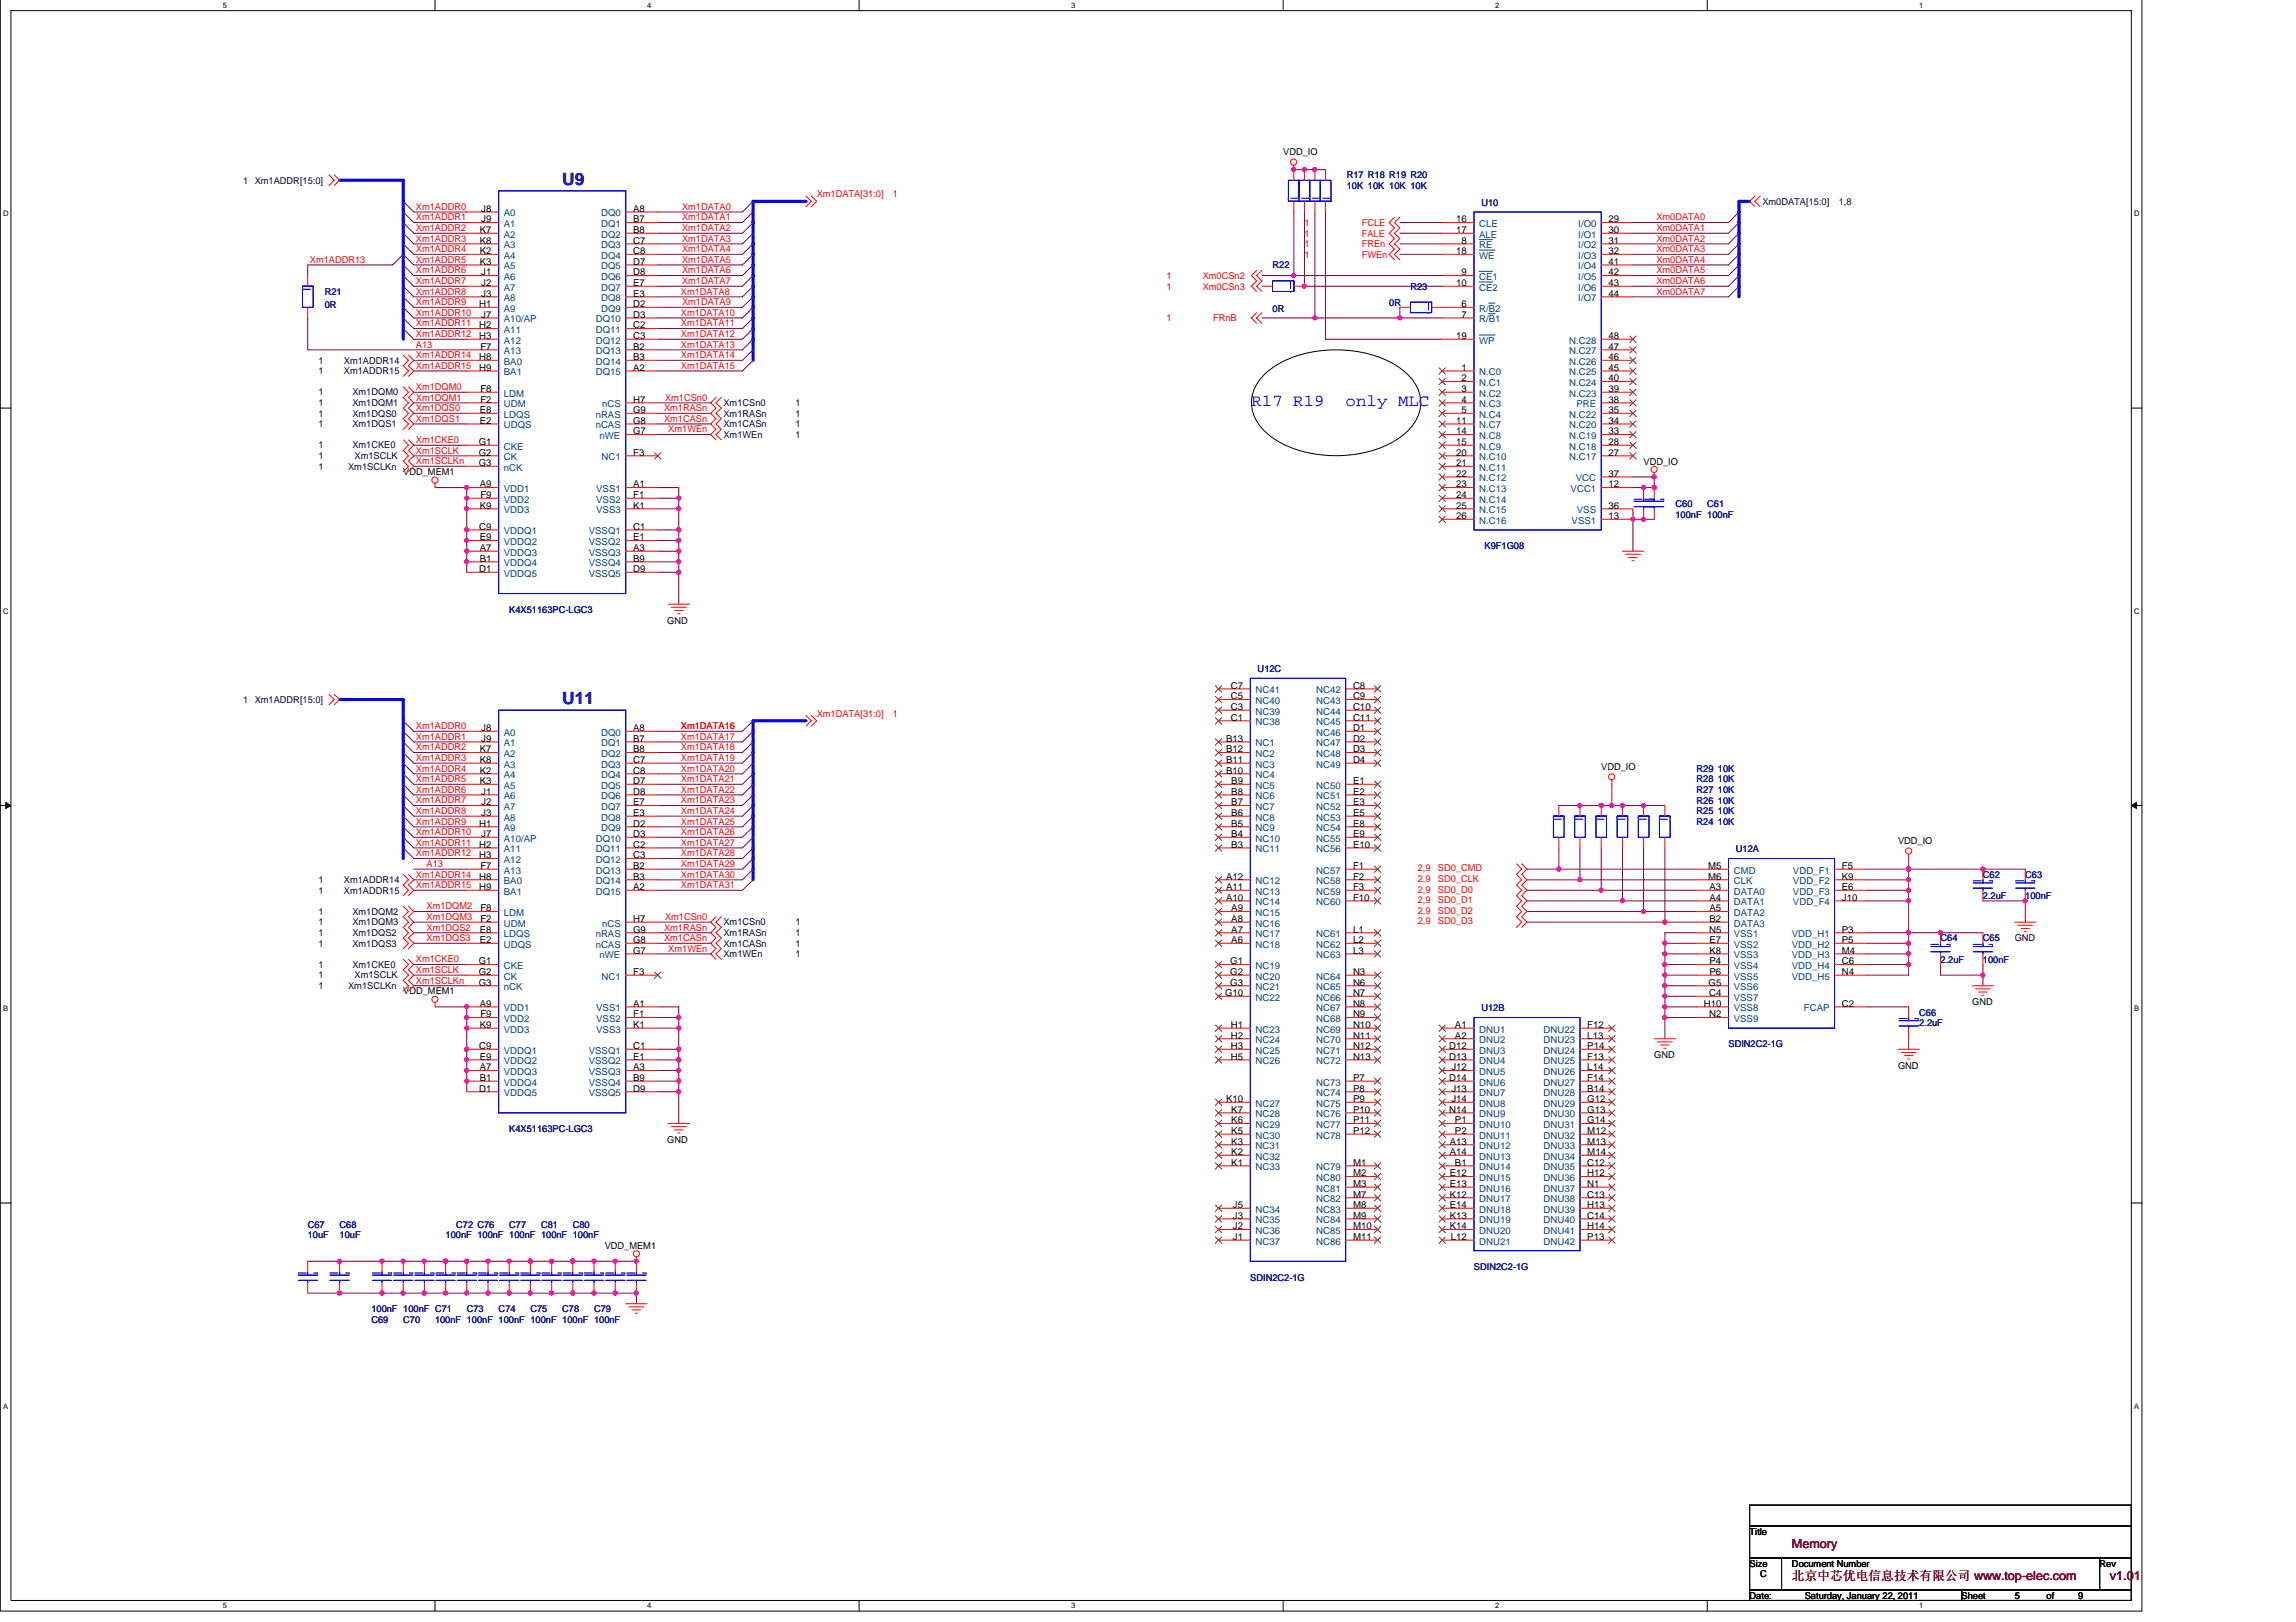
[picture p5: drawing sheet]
<svg xmlns="http://www.w3.org/2000/svg" width="297mm" height="210mm" viewBox="0 0 297 210" stroke-linecap="round" stroke-linejoin="round" font-family="sans-serif">
<defs><g id="words">
<g font-size="2.2" fill="#000080">
<text x="72.7" y="24">U9</text>
<text x="72.7" y="91.2">U11</text>
</g>
<g font-size="2.2" fill="#00f">
<text x="161.9" y="52.5">R17 R19</text>
<text x="174.1" y="52.5">only MLC</text>
</g>
<g font-size="1.6" fill="#800000">
<text x="231.8" y="200.4">Memory</text>
<text x="231.8" y="204.5">北京中芯优电信息技术有限公司 www.top-elec.com</text>
<text x="273" y="204.5">v1.01</text>
</g>
<g font-size="1.2" fill="#000040">
<text x="31.5" y="23.7">1 Xm1ADDR[15:0]</text>
<text x="228" y="26.5">Xm0DATA[15:0]</text>
<text x="237.9" y="26.5">1,8</text>
<text x="41.2" y="47.1">1</text>
<text x="44.5" y="47.1">Xm1ADDR14</text>
<text x="41.2" y="48.5">1</text>
<text x="41.2" y="52.6">1</text>
<text x="41.2" y="51.2">1</text>
<text x="41.2" y="53.9">1</text>
<text x="44.5" y="48.5">Xm1ADDR15</text>
<text x="45.6" y="52.6">Xm1DQM1</text>
<text x="45.6" y="51.2">Xm1DQM0</text>
<text x="45.6" y="53.9">Xm1DQS0</text>
<text x="93.6" y="53.9">Xm1RASn</text>
<text x="93.6" y="52.6">Xm1CSn0</text>
<text x="102.9" y="52.6">1</text>
<text x="102.9" y="53.9">1</text>
<text x="41.2" y="58">1</text>
<text x="41.2" y="55.3">1</text>
<text x="41.2" y="59.4">1</text>
<text x="45.6" y="58">Xm1CKE0</text>
<text x="45.6" y="55.3">Xm1DQS1</text>
<text x="45.9" y="59.4">Xm1SCLK</text>
<text x="93.6" y="56.7">Xm1WEn</text>
<text x="93.6" y="55.3">Xm1CASn</text>
<text x="102.9" y="55.3">1</text>
<text x="102.9" y="56.7">1</text>
<text x="41.2" y="60.8">1</text>
<text x="45" y="60.8">Xm1SCLKn</text>
<text x="31.5" y="91">1 Xm1ADDR[15:0]</text>
<text x="41.2" y="114.3">1</text>
<text x="41.2" y="115.7">1</text>
<text x="41.2" y="118.4">1</text>
<text x="41.2" y="119.8">1</text>
<text x="44.5" y="114.3">Xm1ADDR14</text>
<text x="44.5" y="115.7">Xm1ADDR15</text>
<text x="45.6" y="118.4">Xm1DQM2</text>
<text x="45.6" y="119.8">Xm1DQM3</text>
<text x="93.6" y="119.8">Xm1CSn0</text>
<text x="102.9" y="119.8">1</text>
<text x="41.2" y="125.3">1</text>
<text x="41.2" y="121.1">1</text>
<text x="41.2" y="122.5">1</text>
<text x="45.6" y="125.3">Xm1CKE0</text>
<text x="45.6" y="121.1">Xm1DQS2</text>
<text x="45.6" y="122.5">Xm1DQS3</text>
<text x="93.6" y="123.9">Xm1WEn</text>
<text x="93.6" y="122.5">Xm1CASn</text>
<text x="93.6" y="121.1">Xm1RASn</text>
<text x="102.9" y="122.5">1</text>
<text x="102.9" y="121.1">1</text>
<text x="102.9" y="123.9">1</text>
<text x="41.2" y="126.6">1</text>
<text x="41.2" y="128">1</text>
<text x="45" y="128">Xm1SCLKn</text>
<text x="45.9" y="126.6">Xm1SCLK</text>
</g>
<g font-size="1.2">
<text x="166" y="20">VDD_IO</text>
<text x="62.3" y="27.4">J8</text>
<text x="62.3" y="28.8">J9</text>
<text x="81.9" y="27.4">A8</text>
<text x="81.9" y="28.8">B7</text>
<text x="188.4" y="28.8">16</text>
<text x="208.1" y="28.8">29</text>
<text x="62.1" y="30.2">K7</text>
<text x="62.1" y="31.5">K8</text>
<text x="62.1" y="32.9">K2</text>
<text x="62.1" y="34.3">K3</text>
<text x="62.3" y="35.6">J1</text>
<text x="81.9" y="30.2">B8</text>
<text x="81.9" y="31.5">C7</text>
<text x="81.9" y="34.3">D7</text>
<text x="81.9" y="32.9">C8</text>
<text x="81.9" y="35.6">D8</text>
<text x="188.4" y="32.9">18</text>
<text x="188.4" y="30.2">17</text>
<text x="189.1" y="31.5">8</text>
<text x="189.1" y="35.6">9</text>
<text x="208.1" y="30.2">30</text>
<text x="208.1" y="31.5">31</text>
<text x="208.1" y="32.9">32</text>
<text x="208.1" y="34.3">41</text>
<text x="208.1" y="35.6">42</text>
<text x="62" y="39.8">H1</text>
<text x="62.3" y="37">J2</text>
<text x="62.3" y="38.4">J3</text>
<text x="62.3" y="41.1">J7</text>
<text x="81.9" y="41.1">D3</text>
<text x="81.9" y="37">E7</text>
<text x="81.9" y="38.4">E3</text>
<text x="81.9" y="39.8">D2</text>
<text x="188.4" y="37">10</text>
<text x="189.1" y="41.1">7</text>
<text x="189.1" y="39.8">6</text>
<text x="208.1" y="37">43</text>
<text x="208.1" y="38.4">44</text>
<text x="62" y="42.5">H2</text>
<text x="62" y="43.9">H3</text>
<text x="62" y="46.6">H8</text>
<text x="62" y="48">H9</text>
<text x="62.1" y="45.3">F7</text>
<text x="81.9" y="42.5">C2</text>
<text x="81.9" y="43.9">C3</text>
<text x="81.9" y="46.6">B3</text>
<text x="81.9" y="45.3">B2</text>
<text x="81.9" y="48">A2</text>
<text x="188.4" y="43.9">19</text>
<text x="189.1" y="48">1</text>
<text x="208.1" y="43.9">48</text>
<text x="208.1" y="45.3">47</text>
<text x="208.1" y="46.6">46</text>
<text x="208.1" y="48">45</text>
<text x="62.1" y="53.5">E8</text>
<text x="62.1" y="50.7">F8</text>
<text x="62.1" y="52.1">F2</text>
<text x="81.9" y="53.5">G9</text>
<text x="81.9" y="52.1">H7</text>
<text x="189.1" y="49.4">2</text>
<text x="189.1" y="50.7">3</text>
<text x="189.1" y="52.1">4</text>
<text x="189.1" y="53.5">5</text>
<text x="208.1" y="52.1">38</text>
<text x="208.1" y="49.4">40</text>
<text x="208.1" y="50.7">39</text>
<text x="208.1" y="53.5">35</text>
<text x="61.9" y="57.6">G1</text>
<text x="61.9" y="59">G2</text>
<text x="62.1" y="54.8">E2</text>
<text x="81.9" y="56.2">G7</text>
<text x="81.9" y="59">F3</text>
<text x="81.9" y="54.8">G8</text>
<text x="188.4" y="54.8">11</text>
<text x="188.4" y="56.2">14</text>
<text x="188.4" y="57.6">15</text>
<text x="188.4" y="59">20</text>
<text x="208.1" y="54.8">34</text>
<text x="208.1" y="56.2">33</text>
<text x="208.1" y="57.6">28</text>
<text x="208.1" y="59">27</text>
<text x="52.2" y="61.5">VDD_MEM1</text>
<text x="61.9" y="60.3">G3</text>
<text x="62.1" y="63.1">A9</text>
<text x="62.1" y="65.8">K9</text>
<text x="62.1" y="64.5">F9</text>
<text x="81.9" y="65.8">K1</text>
<text x="81.9" y="63.1">A1</text>
<text x="81.9" y="64.5">F1</text>
<text x="188.4" y="60.3">21</text>
<text x="188.4" y="61.7">22</text>
<text x="188.4" y="63.1">23</text>
<text x="188.4" y="64.5">24</text>
<text x="188.4" y="65.8">25</text>
<text x="208.1" y="65.8">36</text>
<text x="208.1" y="61.7">37</text>
<text x="208.1" y="63.1">12</text>
<text x="212.6" y="60.1">VDD_IO</text>
<text x="62" y="68.6">C9</text>
<text x="62.1" y="69.9">E9</text>
<text x="62.1" y="71.3">A7</text>
<text x="81.9" y="71.3">A3</text>
<text x="81.9" y="69.9">E1</text>
<text x="81.9" y="68.6">C1</text>
<text x="188.4" y="67.2">26</text>
<text x="208.1" y="67.2">13</text>
<text x="62" y="74">D1</text>
<text x="62.1" y="72.7">B1</text>
<text x="81.9" y="74">D9</text>
<text x="81.9" y="72.7">B9</text>
<text x="86.3" y="80.7">GND</text>
<text x="159.2" y="89.1">C7</text>
<text x="175" y="89.1">C8</text>
<text x="62.3" y="94.6">J8</text>
<text x="62.3" y="96">J9</text>
<text x="81.9" y="94.6">A8</text>
<text x="81.9" y="96">B7</text>
<text x="158.6" y="96">B13</text>
<text x="159.2" y="90.5">C5</text>
<text x="159.2" y="93.3">C1</text>
<text x="159.2" y="91.9">C3</text>
<text x="175" y="90.5">C9</text>
<text x="175" y="91.9">C10</text>
<text x="175" y="93.3">C11</text>
<text x="175" y="94.6">D1</text>
<text x="175" y="96">D2</text>
<text x="62.1" y="97.4">K7</text>
<text x="62.1" y="98.7">K8</text>
<text x="62.1" y="100.1">K2</text>
<text x="62.1" y="101.5">K3</text>
<text x="81.9" y="97.4">B8</text>
<text x="81.9" y="98.7">C7</text>
<text x="81.9" y="101.5">D7</text>
<text x="81.9" y="100.1">C8</text>
<text x="158.6" y="100.1">B10</text>
<text x="158.6" y="98.7">B11</text>
<text x="158.6" y="97.4">B12</text>
<text x="159.3" y="101.5">B9</text>
<text x="175" y="97.4">D3</text>
<text x="175" y="98.7">D4</text>
<text x="175" y="101.5">E1</text>
<text x="207.2" y="99.6">VDD_IO</text>
<text x="62" y="107">H1</text>
<text x="62.3" y="102.8">J1</text>
<text x="62.3" y="104.2">J2</text>
<text x="62.3" y="105.6">J3</text>
<text x="81.9" y="102.8">D8</text>
<text x="81.9" y="104.2">E7</text>
<text x="81.9" y="105.6">E3</text>
<text x="81.9" y="107">D2</text>
<text x="159.3" y="102.8">B8</text>
<text x="159.3" y="104.2">B7</text>
<text x="159.3" y="105.6">B6</text>
<text x="159.3" y="107">B5</text>
<text x="175" y="102.8">E2</text>
<text x="175" y="104.2">E3</text>
<text x="175" y="105.6">E5</text>
<text x="175" y="107">E8</text>
<text x="62" y="109.7">H2</text>
<text x="62" y="111.1">H3</text>
<text x="62" y="113.8">H8</text>
<text x="62.1" y="112.5">F7</text>
<text x="62.3" y="108.3">J7</text>
<text x="81.9" y="108.3">D3</text>
<text x="81.9" y="109.7">C2</text>
<text x="81.9" y="111.1">C3</text>
<text x="81.9" y="113.8">B3</text>
<text x="81.9" y="112.5">B2</text>
<text x="158.6" y="113.8">A12</text>
<text x="159.3" y="109.7">B3</text>
<text x="159.3" y="108.3">B4</text>
<text x="175" y="108.3">E9</text>
<text x="175" y="109.7">E10</text>
<text x="175" y="112.5">F1</text>
<text x="175" y="113.8">F2</text>
<text x="221" y="112.5">M5</text>
<text x="221" y="113.8">M6</text>
<text x="238.3" y="112.5">F5</text>
<text x="238.3" y="113.8">K9</text>
<text x="245.6" y="109.2">VDD_IO</text>
<text x="62" y="115.2">H9</text>
<text x="62.1" y="117.9">F8</text>
<text x="62.1" y="119.3">F2</text>
<text x="81.9" y="115.2">A2</text>
<text x="81.9" y="119.3">H7</text>
<text x="158.6" y="116.6">A10</text>
<text x="158.6" y="115.2">A11</text>
<text x="159.3" y="117.9">A9</text>
<text x="159.3" y="119.3">A8</text>
<text x="175" y="115.2">F3</text>
<text x="175" y="116.6">F10</text>
<text x="221.2" y="115.2">A3</text>
<text x="221.2" y="116.6">A4</text>
<text x="221.2" y="117.9">A5</text>
<text x="221.2" y="119.3">B2</text>
<text x="238.3" y="115.2">E6</text>
<text x="238.3" y="116.6">J10</text>
<text x="61.9" y="124.8">G1</text>
<text x="62.1" y="120.7">E8</text>
<text x="62.1" y="122">E2</text>
<text x="81.9" y="123.4">G7</text>
<text x="81.9" y="120.7">G9</text>
<text x="81.9" y="122">G8</text>
<text x="159.2" y="124.8">G1</text>
<text x="159.3" y="120.7">A7</text>
<text x="159.3" y="122">A6</text>
<text x="175" y="120.7">L1</text>
<text x="175" y="122">L2</text>
<text x="175" y="123.4">L3</text>
<text x="221.1" y="120.7">N5</text>
<text x="221.2" y="122">E7</text>
<text x="221.2" y="123.4">K8</text>
<text x="221.2" y="124.8">P4</text>
<text x="238.3" y="120.7">P3</text>
<text x="238.3" y="122">P5</text>
<text x="238.3" y="123.4">M4</text>
<text x="238.3" y="124.8">C6</text>
<text x="260.6" y="121.8">GND</text>
<text x="52.2" y="128.7">VDD_MEM1</text>
<text x="61.9" y="126.2">G2</text>
<text x="61.9" y="127.6">G3</text>
<text x="62.1" y="130.3">A9</text>
<text x="62.1" y="131.7">F9</text>
<text x="81.9" y="126.2">F3</text>
<text x="81.9" y="130.3">A1</text>
<text x="81.9" y="131.7">F1</text>
<text x="158.5" y="128.9">G10</text>
<text x="159.2" y="126.2">G2</text>
<text x="159.2" y="127.6">G3</text>
<text x="175" y="127.6">N6</text>
<text x="175" y="128.9">N7</text>
<text x="175" y="130.3">N8</text>
<text x="175" y="131.7">N9</text>
<text x="175" y="126.2">N3</text>
<text x="220.4" y="130.3">H10</text>
<text x="221" y="127.6">G5</text>
<text x="221.1" y="128.9">C4</text>
<text x="221.1" y="131.7">N2</text>
<text x="221.2" y="126.2">P6</text>
<text x="238.3" y="130.3">C2</text>
<text x="238.3" y="126.2">N4</text>
<text x="255.2" y="130">GND</text>
<text x="62" y="135.8">C9</text>
<text x="62.1" y="133">K9</text>
<text x="62.1" y="137.1">E9</text>
<text x="81.9" y="133">K1</text>
<text x="81.9" y="137.1">E1</text>
<text x="81.9" y="135.8">C1</text>
<text x="159.2" y="133">H1</text>
<text x="159.2" y="135.8">H3</text>
<text x="159.2" y="137.1">H5</text>
<text x="159.2" y="134.4">H2</text>
<text x="175" y="133">N10</text>
<text x="175" y="134.4">N11</text>
<text x="175" y="135.8">N12</text>
<text x="175" y="137.1">N13</text>
<text x="187.5" y="135.8">D12</text>
<text x="187.5" y="137.1">D13</text>
<text x="188.2" y="133">A1</text>
<text x="188.2" y="134.4">A2</text>
<text x="205.4" y="133">F12</text>
<text x="205.4" y="134.4">L13</text>
<text x="205.4" y="135.8">P14</text>
<text x="205.4" y="137.1">F13</text>
<text x="214" y="136.9">GND</text>
<text x="62" y="141.3">D1</text>
<text x="62.1" y="138.5">A7</text>
<text x="62.1" y="139.9">B1</text>
<text x="81.9" y="141.3">D9</text>
<text x="81.9" y="139.9">B9</text>
<text x="81.9" y="138.5">A3</text>
<text x="158.6" y="142.6">K10</text>
<text x="159.3" y="144">K7</text>
<text x="175" y="139.9">P7</text>
<text x="175" y="141.3">P8</text>
<text x="175" y="142.6">P9</text>
<text x="175" y="144">P10</text>
<text x="187.5" y="139.9">D14</text>
<text x="187.5" y="144">N14</text>
<text x="187.8" y="138.5">J12</text>
<text x="187.8" y="141.3">J13</text>
<text x="187.8" y="142.6">J14</text>
<text x="205.4" y="138.5">L14</text>
<text x="205.4" y="139.9">F14</text>
<text x="205.4" y="141.3">B14</text>
<text x="205.4" y="142.6">G12</text>
<text x="205.4" y="144">G13</text>
<text x="245.6" y="138.3">GND</text>
<text x="86.3" y="147.9">GND</text>
<text x="159.3" y="146.7">K5</text>
<text x="159.3" y="149.5">K2</text>
<text x="159.3" y="148.1">K3</text>
<text x="159.3" y="145.4">K6</text>
<text x="175" y="145.4">P11</text>
<text x="175" y="146.7">P12</text>
<text x="187.6" y="148.1">A13</text>
<text x="187.6" y="149.5">A14</text>
<text x="188.2" y="145.4">P1</text>
<text x="188.2" y="146.7">P2</text>
<text x="205.4" y="145.4">G14</text>
<text x="205.4" y="146.7">M12</text>
<text x="205.4" y="148.1">M13</text>
<text x="205.4" y="149.5">M14</text>
<text x="159.3" y="150.9">K1</text>
<text x="175" y="150.9">M1</text>
<text x="175" y="152.2">M2</text>
<text x="175" y="153.6">M3</text>
<text x="175" y="155">M7</text>
<text x="187.6" y="152.2">E12</text>
<text x="187.6" y="153.6">E13</text>
<text x="187.6" y="155">K12</text>
<text x="188.2" y="150.9">B1</text>
<text x="205.4" y="150.9">C12</text>
<text x="205.4" y="152.2">H12</text>
<text x="205.4" y="153.6">N1</text>
<text x="205.4" y="155">C13</text>
<text x="78.2" y="161.6">VDD_MEM1</text>
<text x="159.5" y="159.1">J2</text>
<text x="159.5" y="160.5">J1</text>
<text x="159.5" y="157.7">J3</text>
<text x="159.5" y="156.3">J5</text>
<text x="175" y="156.3">M8</text>
<text x="175" y="157.7">M9</text>
<text x="175" y="160.5">M11</text>
<text x="175" y="159.1">M10</text>
<text x="187.6" y="156.3">E14</text>
<text x="187.6" y="157.7">K13</text>
<text x="187.6" y="159.1">K14</text>
<text x="187.7" y="160.5">L12</text>
<text x="205.4" y="160.5">P13</text>
<text x="205.4" y="156.3">H13</text>
<text x="205.4" y="157.7">C14</text>
<text x="205.4" y="159.1">H14</text>
<text x="226.4" y="198.6">Title</text>
<text x="226.4" y="202.8">Size</text>
<text x="231.8" y="202.8">Document Number</text>
<text x="271.6" y="202.8">Rev</text>
<text x="226.4" y="206.9">Date:</text>
<text x="227.7" y="204.1">C</text>
<text x="233.5" y="206.9">Saturday, January 22, 2011</text>
<text x="253.8" y="206.9">Sheet</text>
<text x="260.6" y="206.9">5</text>
<text x="264.8" y="206.9">of</text>
<text x="268.9" y="206.9">9</text>
</g>
<g font-size="1.2" fill="#000080">
<text x="174.2" y="23.1">R17 R18 R19 R20</text>
<text x="174.2" y="24.4">10K 10K 10K 10K</text>
<text x="191.7" y="26.6">U10</text>
<text x="164.6" y="34.7">R22</text>
<text x="42" y="38.2">R21</text>
<text x="42" y="39.8">0R</text>
<text x="164.6" y="40.3">0R</text>
<text x="179.7" y="39.5">0R</text>
<text x="182.5" y="37.5">R23</text>
<text x="216.8" y="65.6">C60</text>
<text x="220.9" y="65.6">C61</text>
<text x="192.1" y="71.1">K9F1G08</text>
<text x="216.8" y="67">100nF 100nF</text>
<text x="65.9" y="79.3">K4X51163PC-LGC3</text>
<text x="162.7" y="87">U12C</text>
<text x="219.5" y="101.3">R28</text>
<text x="219.5" y="99.9">R29</text>
<text x="222.2" y="99.9">10K</text>
<text x="222.2" y="101.3">10K</text>
<text x="219.5" y="105.4">R25 10K</text>
<text x="219.5" y="104">R26 10K</text>
<text x="219.5" y="102.6">R27 10K</text>
<text x="219.5" y="106.7">R24 10K</text>
<text x="224.6" y="110.3">U12A</text>
<text x="256.5" y="113.6">C62</text>
<text x="262" y="113.6">C63</text>
<text x="256.5" y="116.3">2.2uF</text>
<text x="262" y="116.3">100nF</text>
<text x="251.1" y="121.8">C64</text>
<text x="251.1" y="124.6">2.2uF</text>
<text x="256.5" y="121.8">C65</text>
<text x="256.5" y="124.6">100nF</text>
<text x="191.7" y="130.9">U12B</text>
<text x="248.3" y="131.4">C66</text>
<text x="223.6" y="135.6">SDIN2C2-1G</text>
<text x="248.3" y="132.8">2.2uF</text>
<text x="65.9" y="146.5">K4X51163PC-LGC3</text>
<text x="39.8" y="158.9">C67</text>
<text x="39.8" y="160.2">10uF</text>
<text x="43.9" y="158.9">C68</text>
<text x="43.9" y="160.2">10uF</text>
<text x="57.7" y="160.2">100nF 100nF 100nF 100nF 100nF</text>
<text x="59" y="158.9">C72 C76</text>
<text x="65.9" y="158.9">C77</text>
<text x="70" y="158.9">C81</text>
<text x="74.1" y="158.9">C80</text>
<text x="161.8" y="165.7">SDIN2C2-1G</text>
<text x="190.7" y="164.3">SDIN2C2-1G</text>
<text x="48" y="171.2">C69</text>
<text x="48" y="169.8">100nF 100nF C71</text>
<text x="52.2" y="171.2">C70</text>
<text x="56.3" y="171.2">100nF 100nF 100nF 100nF 100nF 100nF</text>
<text x="60.4" y="169.8">C73</text>
<text x="64.5" y="169.8">C74</text>
<text x="68.6" y="169.8">C75</text>
<text x="72.7" y="169.8">C78</text>
<text x="76.9" y="169.8">C79</text>
</g>
<g font-size="1.2" fill="#f00">
<text x="53.8" y="29.9">Xm1ADDR2</text>
<text x="53.8" y="27.2">Xm1ADDR0</text>
<text x="53.8" y="28.5">Xm1ADDR1</text>
<text x="88.2" y="27.2">Xm1DATA0</text>
<text x="88.2" y="28.5">Xm1DATA1</text>
<text x="88.2" y="29.9">Xm1DATA2</text>
<text x="105.7" y="25.5">Xm1DATA[31:0]</text>
<text x="115.5" y="25.5">1</text>
<text x="168.8" y="29.3">1</text>
<text x="176.2" y="29.3">FCLE</text>
<text x="214.3" y="29.9">Xm0DATA1</text>
<text x="214.3" y="28.5">Xm0DATA0</text>
<text x="40.1" y="34">Xm1ADDR13</text>
<text x="53.8" y="34">Xm1ADDR5</text>
<text x="53.8" y="35.4">Xm1ADDR6</text>
<text x="53.8" y="32.6">Xm1ADDR4</text>
<text x="53.8" y="31.3">Xm1ADDR3</text>
<text x="88.2" y="31.3">Xm1DATA3</text>
<text x="88.2" y="32.6">Xm1DATA4</text>
<text x="88.2" y="34">Xm1DATA5</text>
<text x="88.2" y="35.4">Xm1DATA6</text>
<text x="168.8" y="33.4">1</text>
<text x="168.8" y="32">1</text>
<text x="168.8" y="30.6">1</text>
<text x="176.2" y="33.4">FWEn</text>
<text x="176.2" y="32">FREn</text>
<text x="176.2" y="30.6">FALE</text>
<text x="214.3" y="34">Xm0DATA4</text>
<text x="214.3" y="35.4">Xm0DATA5</text>
<text x="214.3" y="32.6">Xm0DATA3</text>
<text x="214.3" y="31.3">Xm0DATA2</text>
<text x="53.8" y="40.9">Xm1ADDR10</text>
<text x="53.8" y="38.1">Xm1ADDR8</text>
<text x="53.8" y="36.8">Xm1ADDR7</text>
<text x="53.8" y="39.5">Xm1ADDR9</text>
<text x="88.1" y="38.1">Xm1DATA8</text>
<text x="88.1" y="40.9">Xm1DATA10</text>
<text x="88.2" y="36.8">Xm1DATA7</text>
<text x="88.2" y="39.5">Xm1DATA9</text>
<text x="150.9" y="41.6">1</text>
<text x="150.9" y="37.5">1</text>
<text x="150.9" y="36.1">1</text>
<text x="155.6" y="37.5">Xm0CSn3</text>
<text x="155.6" y="36.1">Xm0CSn2</text>
<text x="156.9" y="41.6">FRnB</text>
<text x="214.3" y="38.1">Xm0DATA7</text>
<text x="214.3" y="36.8">Xm0DATA6</text>
<text x="53.8" y="45">A13</text>
<text x="53.8" y="43.6">Xm1ADDR12</text>
<text x="53.8" y="42.2">Xm1ADDR11</text>
<text x="53.8" y="46.4">Xm1ADDR14</text>
<text x="53.8" y="47.7">Xm1ADDR15</text>
<text x="88.1" y="42.2">Xm1DATA11</text>
<text x="88.1" y="43.6">Xm1DATA12</text>
<text x="88.1" y="45">Xm1DATA13</text>
<text x="88.1" y="46.4">Xm1DATA14</text>
<text x="88.1" y="47.7">Xm1DATA15</text>
<text x="53.8" y="50.5">Xm1DQM0</text>
<text x="53.8" y="51.9">Xm1DQM1</text>
<text x="53.8" y="53.2">Xm1DQS0</text>
<text x="85.9" y="53.2">Xm1RASn</text>
<text x="86" y="51.9">Xm1CSn0</text>
<text x="53.8" y="57.3">Xm1CKE0</text>
<text x="53.8" y="58.7">Xm1SCLK</text>
<text x="53.8" y="54.6">Xm1DQS1</text>
<text x="85.9" y="54.6">Xm1CASn</text>
<text x="86.5" y="56">Xm1WEn</text>
<text x="53.8" y="60.1">Xm1SCLKn</text>
<text x="53.8" y="94.4">Xm1ADDR0</text>
<text x="53.8" y="95.7">Xm1ADDR1</text>
<text x="88.1" y="94.4">Xm1DATA16</text>
<text x="88.1" y="95.7">Xm1DATA17</text>
<text x="105.7" y="92.8">Xm1DATA[31:0]</text>
<text x="115.5" y="92.8">1</text>
<text x="53.8" y="101.2">Xm1ADDR5</text>
<text x="53.8" y="97.1">Xm1ADDR2</text>
<text x="53.8" y="99.9">Xm1ADDR4</text>
<text x="53.8" y="98.5">Xm1ADDR3</text>
<text x="88.1" y="99.9">Xm1DATA20</text>
<text x="88.1" y="101.2">Xm1DATA21</text>
<text x="88.1" y="97.1">Xm1DATA18</text>
<text x="88.1" y="98.5">Xm1DATA19</text>
<text x="53.8" y="105.3">Xm1ADDR8</text>
<text x="53.8" y="102.6">Xm1ADDR6</text>
<text x="53.8" y="104">Xm1ADDR7</text>
<text x="53.8" y="106.7">Xm1ADDR9</text>
<text x="88.1" y="102.6">Xm1DATA22</text>
<text x="88.1" y="104">Xm1DATA23</text>
<text x="88.1" y="105.3">Xm1DATA24</text>
<text x="88.1" y="106.7">Xm1DATA25</text>
<text x="53.8" y="108.1">Xm1ADDR10</text>
<text x="53.8" y="110.8">Xm1ADDR12</text>
<text x="53.8" y="109.5">Xm1ADDR11</text>
<text x="53.8" y="113.6">Xm1ADDR14</text>
<text x="55.2" y="112.2">A13</text>
<text x="88.1" y="108.1">Xm1DATA26</text>
<text x="88.1" y="109.5">Xm1DATA27</text>
<text x="88.1" y="110.8">Xm1DATA28</text>
<text x="88.1" y="112.2">Xm1DATA29</text>
<text x="88.1" y="113.6">Xm1DATA30</text>
<text x="183.4" y="112.8">2,9</text>
<text x="186" y="112.8">SD0_CMD</text>
<text x="53.8" y="114.9">Xm1ADDR15</text>
<text x="55.2" y="119.1">Xm1DQM3</text>
<text x="55.2" y="117.7">Xm1DQM2</text>
<text x="86" y="119.1">Xm1CSn0</text>
<text x="88.1" y="114.9">Xm1DATA31</text>
<text x="183.4" y="119.6">2,9</text>
<text x="183.4" y="114.2">2,9</text>
<text x="183.4" y="115.5">2,9</text>
<text x="183.4" y="116.9">2,9</text>
<text x="183.4" y="118.3">2,9</text>
<text x="186" y="119.6">SD0_D3</text>
<text x="186" y="114.2">SD0_CLK</text>
<text x="186" y="115.5">SD0_D0</text>
<text x="186" y="116.9">SD0_D1</text>
<text x="186" y="118.3">SD0_D2</text>
<text x="53.8" y="124.5">Xm1CKE0</text>
<text x="53.8" y="125.9">Xm1SCLK</text>
<text x="55.2" y="120.4">Xm1DQS2</text>
<text x="55.2" y="121.8">Xm1DQS3</text>
<text x="85.9" y="121.8">Xm1CASn</text>
<text x="85.9" y="120.4">Xm1RASn</text>
<text x="86.5" y="123.2">Xm1WEn</text>
<text x="53.8" y="127.3">Xm1SCLKn</text>
</g>
<g font-size="1.2" fill="#004080">
<text x="65.2" y="28">A0</text>
<text x="65.2" y="29.4">A1</text>
<text x="77.8" y="28">DQ0</text>
<text x="77.8" y="29.4">DQ1</text>
<text x="191.4" y="29.4">CLE</text>
<text x="204.2" y="29.4">I/O0</text>
<text x="65.2" y="30.8">A2</text>
<text x="65.2" y="32.1">A3</text>
<text x="65.2" y="33.5">A4</text>
<text x="65.2" y="34.9">A5</text>
<text x="77.8" y="30.8">DQ2</text>
<text x="77.8" y="32.1">DQ3</text>
<text x="77.8" y="34.9">DQ5</text>
<text x="77.8" y="33.5">DQ4</text>
<text x="191.4" y="30.8">ALE</text>
<text x="191.4" y="32.1">RE</text>
<text x="191.4" y="33.5">WE</text>
<text x="204.2" y="30.8">I/O1</text>
<text x="204.2" y="32.1">I/O2</text>
<text x="204.2" y="33.5">I/O3</text>
<text x="204.2" y="34.9">I/O4</text>
<text x="65.2" y="36.2">A6</text>
<text x="65.2" y="37.6">A7</text>
<text x="65.2" y="39">A8</text>
<text x="65.2" y="40.3">A9</text>
<text x="65.2" y="41.7">A10/AP</text>
<text x="77.1" y="41.7">DQ10</text>
<text x="77.8" y="36.2">DQ6</text>
<text x="77.8" y="37.6">DQ7</text>
<text x="77.8" y="39">DQ8</text>
<text x="77.8" y="40.3">DQ9</text>
<text x="191.4" y="36.2">CE1</text>
<text x="191.4" y="41.7">R/B1</text>
<text x="191.4" y="40.3">R/B2</text>
<text x="191.4" y="37.6">CE2</text>
<text x="204.2" y="36.2">I/O5</text>
<text x="204.2" y="37.6">I/O6</text>
<text x="204.2" y="39">I/O7</text>
<text x="65.2" y="43.1">A11</text>
<text x="65.2" y="44.5">A12</text>
<text x="65.2" y="47.2">BA0</text>
<text x="65.2" y="45.8">A13</text>
<text x="77.1" y="43.1">DQ11</text>
<text x="77.1" y="44.5">DQ12</text>
<text x="77.1" y="47.2">DQ14</text>
<text x="77.1" y="45.8">DQ13</text>
<text x="191.4" y="44.5">WP</text>
<text x="203" y="44.5">N.C28</text>
<text x="203" y="45.8">N.C27</text>
<text x="203" y="47.2">N.C26</text>
<text x="65.2" y="48.6">BA1</text>
<text x="65.2" y="51.3">LDM</text>
<text x="65.2" y="52.7">UDM</text>
<text x="77.1" y="48.6">DQ15</text>
<text x="77.9" y="52.7">nCS</text>
<text x="191.4" y="48.6">N.C0</text>
<text x="191.4" y="50">N.C1</text>
<text x="191.4" y="51.3">N.C2</text>
<text x="191.4" y="52.7">N.C3</text>
<text x="203" y="48.6">N.C25</text>
<text x="203" y="50">N.C24</text>
<text x="203" y="51.3">N.C23</text>
<text x="203.9" y="52.7">PRE</text>
<text x="65.2" y="54.1">LDQS</text>
<text x="65.2" y="55.4">UDQS</text>
<text x="65.2" y="58.2">CKE</text>
<text x="65.2" y="59.6">CK</text>
<text x="77.1" y="54.1">nRAS</text>
<text x="77.1" y="55.4">nCAS</text>
<text x="77.6" y="56.8">nWE</text>
<text x="77.8" y="59.6">NC1</text>
<text x="191.4" y="54.1">N.C4</text>
<text x="191.4" y="55.4">N.C7</text>
<text x="191.4" y="56.8">N.C8</text>
<text x="191.4" y="58.2">N.C9</text>
<text x="191.4" y="59.6">N.C10</text>
<text x="203" y="54.1">N.C22</text>
<text x="203" y="55.4">N.C20</text>
<text x="203" y="56.8">N.C19</text>
<text x="203" y="58.2">N.C18</text>
<text x="203" y="59.6">N.C17</text>
<text x="65.2" y="63.7">VDD1</text>
<text x="65.2" y="60.9">nCK</text>
<text x="65.2" y="65">VDD2</text>
<text x="77.1" y="63.7">VSS1</text>
<text x="77.1" y="65">VSS2</text>
<text x="191.4" y="60.9">N.C11</text>
<text x="191.4" y="62.3">N.C12</text>
<text x="191.4" y="63.7">N.C13</text>
<text x="191.4" y="65">N.C14</text>
<text x="203.2" y="63.7">VCC1</text>
<text x="203.9" y="62.3">VCC</text>
<text x="65.2" y="66.4">VDD3</text>
<text x="65.2" y="69.2">VDDQ1</text>
<text x="65.2" y="70.5">VDDQ2</text>
<text x="65.2" y="71.9">VDDQ3</text>
<text x="76.2" y="71.9">VSSQ3</text>
<text x="76.2" y="70.5">VSSQ2</text>
<text x="76.2" y="69.2">VSSQ1</text>
<text x="77.1" y="66.4">VSS3</text>
<text x="191.4" y="66.4">N.C15</text>
<text x="191.4" y="67.8">N.C16</text>
<text x="203.3" y="67.8">VSS1</text>
<text x="204" y="66.4">VSS</text>
<text x="65.2" y="73.3">VDDQ4</text>
<text x="65.2" y="74.6">VDDQ5</text>
<text x="76.2" y="74.6">VSSQ5</text>
<text x="76.2" y="73.3">VSSQ4</text>
<text x="162.4" y="89.7">NC41</text>
<text x="170.3" y="89.7">NC42</text>
<text x="65.2" y="95.2">A0</text>
<text x="77.8" y="95.2">DQ0</text>
<text x="162.4" y="91.1">NC40</text>
<text x="162.4" y="93.9">NC38</text>
<text x="162.4" y="92.5">NC39</text>
<text x="170.3" y="91.1">NC43</text>
<text x="170.3" y="92.5">NC44</text>
<text x="170.3" y="93.9">NC45</text>
<text x="170.3" y="95.2">NC46</text>
<text x="65.2" y="96.6">A1</text>
<text x="65.2" y="98">A2</text>
<text x="65.2" y="99.3">A3</text>
<text x="65.2" y="100.7">A4</text>
<text x="77.8" y="96.6">DQ1</text>
<text x="77.8" y="98">DQ2</text>
<text x="77.8" y="99.3">DQ3</text>
<text x="77.8" y="100.7">DQ4</text>
<text x="162.4" y="100.7">NC4</text>
<text x="162.4" y="99.3">NC3</text>
<text x="162.4" y="98">NC2</text>
<text x="162.4" y="96.6">NC1</text>
<text x="170.3" y="96.6">NC47</text>
<text x="170.3" y="98">NC48</text>
<text x="170.3" y="99.3">NC49</text>
<text x="65.2" y="102.1">A5</text>
<text x="65.2" y="103.4">A6</text>
<text x="65.2" y="104.8">A7</text>
<text x="65.2" y="106.2">A8</text>
<text x="65.2" y="107.6">A9</text>
<text x="77.8" y="102.1">DQ5</text>
<text x="77.8" y="103.4">DQ6</text>
<text x="77.8" y="104.8">DQ7</text>
<text x="77.8" y="106.2">DQ8</text>
<text x="77.8" y="107.6">DQ9</text>
<text x="162.4" y="102.1">NC5</text>
<text x="162.4" y="103.4">NC6</text>
<text x="162.4" y="104.8">NC7</text>
<text x="162.4" y="106.2">NC8</text>
<text x="162.4" y="107.6">NC9</text>
<text x="170.3" y="102.1">NC50</text>
<text x="170.3" y="103.4">NC51</text>
<text x="170.3" y="104.8">NC52</text>
<text x="170.3" y="106.2">NC53</text>
<text x="170.3" y="107.6">NC54</text>
<text x="65.2" y="108.9">A10/AP</text>
<text x="65.2" y="110.3">A11</text>
<text x="65.2" y="111.7">A12</text>
<text x="65.2" y="113.1">A13</text>
<text x="77.1" y="108.9">DQ10</text>
<text x="77.1" y="110.3">DQ11</text>
<text x="77.1" y="111.7">DQ12</text>
<text x="77.1" y="113.1">DQ13</text>
<text x="162.4" y="110.3">NC11</text>
<text x="162.4" y="108.9">NC10</text>
<text x="170.3" y="108.9">NC55</text>
<text x="170.3" y="110.3">NC56</text>
<text x="170.3" y="113.1">NC57</text>
<text x="224.3" y="113.1">CMD</text>
<text x="232" y="113.1">VDD_F1</text>
<text x="65.2" y="114.4">BA0</text>
<text x="65.2" y="115.8">BA1</text>
<text x="65.2" y="118.5">LDM</text>
<text x="65.2" y="119.9">UDM</text>
<text x="77.1" y="114.4">DQ14</text>
<text x="77.1" y="115.8">DQ15</text>
<text x="77.9" y="119.9">nCS</text>
<text x="162.4" y="117.2">NC14</text>
<text x="162.4" y="115.8">NC13</text>
<text x="162.4" y="118.5">NC15</text>
<text x="162.4" y="114.4">NC12</text>
<text x="162.4" y="119.9">NC16</text>
<text x="170.3" y="114.4">NC58</text>
<text x="170.3" y="115.8">NC59</text>
<text x="170.3" y="117.2">NC60</text>
<text x="224.3" y="114.4">CLK</text>
<text x="224.3" y="115.8">DATA0</text>
<text x="224.3" y="117.2">DATA1</text>
<text x="224.3" y="118.5">DATA2</text>
<text x="224.3" y="119.9">DATA3</text>
<text x="232" y="114.4">VDD_F2</text>
<text x="232" y="115.8">VDD_F3</text>
<text x="232" y="117.2">VDD_F4</text>
<text x="65.2" y="121.3">LDQS</text>
<text x="65.2" y="122.6">UDQS</text>
<text x="65.2" y="125.4">CKE</text>
<text x="77.1" y="121.3">nRAS</text>
<text x="77.1" y="122.6">nCAS</text>
<text x="77.6" y="124">nWE</text>
<text x="162.4" y="121.3">NC17</text>
<text x="162.4" y="125.4">NC19</text>
<text x="162.4" y="122.6">NC18</text>
<text x="170.3" y="121.3">NC61</text>
<text x="170.3" y="122.6">NC62</text>
<text x="170.3" y="124">NC63</text>
<text x="224.3" y="121.3">VSS1</text>
<text x="224.3" y="122.6">VSS2</text>
<text x="224.3" y="124">VSS3</text>
<text x="224.3" y="125.4">VSS4</text>
<text x="231.8" y="121.3">VDD_H1</text>
<text x="231.8" y="122.6">VDD_H2</text>
<text x="231.8" y="124">VDD_H3</text>
<text x="231.8" y="125.4">VDD_H4</text>
<text x="65.2" y="130.9">VDD1</text>
<text x="65.2" y="126.8">CK</text>
<text x="65.2" y="128.1">nCK</text>
<text x="77.1" y="130.9">VSS1</text>
<text x="77.8" y="126.8">NC1</text>
<text x="162.4" y="126.8">NC20</text>
<text x="162.4" y="129.5">NC22</text>
<text x="162.4" y="128.1">NC21</text>
<text x="170.3" y="128.1">NC65</text>
<text x="170.3" y="129.5">NC66</text>
<text x="170.3" y="130.9">NC67</text>
<text x="170.3" y="126.8">NC64</text>
<text x="224.3" y="126.8">VSS5</text>
<text x="224.3" y="128.1">VSS6</text>
<text x="224.3" y="129.5">VSS7</text>
<text x="224.3" y="130.9">VSS8</text>
<text x="231.8" y="126.8">VDD_H5</text>
<text x="233.4" y="130.9">FCAP</text>
<text x="65.2" y="132.2">VDD2</text>
<text x="65.2" y="133.6">VDD3</text>
<text x="65.2" y="136.4">VDDQ1</text>
<text x="65.2" y="137.7">VDDQ2</text>
<text x="76.2" y="137.7">VSSQ2</text>
<text x="76.2" y="136.4">VSSQ1</text>
<text x="77.1" y="133.6">VSS3</text>
<text x="77.1" y="132.2">VSS2</text>
<text x="162.4" y="133.6">NC23</text>
<text x="162.4" y="136.4">NC25</text>
<text x="162.4" y="137.7">NC26</text>
<text x="162.4" y="135">NC24</text>
<text x="170.3" y="132.2">NC68</text>
<text x="170.3" y="133.6">NC69</text>
<text x="170.3" y="135">NC70</text>
<text x="170.3" y="136.4">NC71</text>
<text x="170.3" y="137.7">NC72</text>
<text x="191.4" y="133.6">DNU1</text>
<text x="191.4" y="135">DNU2</text>
<text x="191.4" y="136.4">DNU3</text>
<text x="191.4" y="137.7">DNU4</text>
<text x="199.7" y="133.6">DNU22</text>
<text x="199.7" y="135">DNU23</text>
<text x="199.7" y="136.4">DNU24</text>
<text x="199.7" y="137.7">DNU25</text>
<text x="224.3" y="132.2">VSS9</text>
<text x="65.2" y="139.1">VDDQ3</text>
<text x="65.2" y="140.5">VDDQ4</text>
<text x="65.2" y="141.9">VDDQ5</text>
<text x="76.2" y="141.9">VSSQ5</text>
<text x="76.2" y="140.5">VSSQ4</text>
<text x="76.2" y="139.1">VSSQ3</text>
<text x="162.4" y="143.2">NC27</text>
<text x="170.3" y="140.5">NC73</text>
<text x="170.3" y="141.9">NC74</text>
<text x="170.3" y="143.2">NC75</text>
<text x="191.4" y="139.1">DNU5</text>
<text x="191.4" y="140.5">DNU6</text>
<text x="191.4" y="141.9">DNU7</text>
<text x="191.4" y="143.2">DNU8</text>
<text x="199.7" y="139.1">DNU26</text>
<text x="199.7" y="140.5">DNU27</text>
<text x="199.7" y="141.9">DNU28</text>
<text x="199.7" y="143.2">DNU29</text>
<text x="162.4" y="147.3">NC30</text>
<text x="162.4" y="148.7">NC31</text>
<text x="162.4" y="146">NC29</text>
<text x="162.4" y="144.6">NC28</text>
<text x="170.3" y="144.6">NC76</text>
<text x="170.3" y="146">NC77</text>
<text x="170.3" y="147.3">NC78</text>
<text x="191.4" y="144.6">DNU9</text>
<text x="191.4" y="146">DNU10</text>
<text x="191.4" y="147.3">DNU11</text>
<text x="191.4" y="148.7">DNU12</text>
<text x="199.7" y="144.6">DNU30</text>
<text x="199.7" y="146">DNU31</text>
<text x="199.7" y="147.3">DNU32</text>
<text x="199.7" y="148.7">DNU33</text>
<text x="162.4" y="151.4">NC33</text>
<text x="162.4" y="150.1">NC32</text>
<text x="170.3" y="151.4">NC79</text>
<text x="170.3" y="152.8">NC80</text>
<text x="170.3" y="154.2">NC81</text>
<text x="170.3" y="155.6">NC82</text>
<text x="191.4" y="150.1">DNU13</text>
<text x="191.4" y="151.4">DNU14</text>
<text x="191.4" y="152.8">DNU15</text>
<text x="191.4" y="154.2">DNU16</text>
<text x="191.4" y="155.6">DNU17</text>
<text x="199.7" y="150.1">DNU34</text>
<text x="199.7" y="151.4">DNU35</text>
<text x="199.7" y="152.8">DNU36</text>
<text x="199.7" y="154.2">DNU37</text>
<text x="199.7" y="155.6">DNU38</text>
<text x="162.4" y="159.7">NC36</text>
<text x="162.4" y="161.1">NC37</text>
<text x="162.4" y="158.3">NC35</text>
<text x="162.4" y="156.9">NC34</text>
<text x="170.3" y="156.9">NC83</text>
<text x="170.3" y="158.3">NC84</text>
<text x="170.3" y="161.1">NC86</text>
<text x="170.3" y="159.7">NC85</text>
<text x="191.4" y="156.9">DNU18</text>
<text x="191.4" y="158.3">DNU19</text>
<text x="191.4" y="159.7">DNU20</text>
<text x="191.4" y="161.1">DNU21</text>
<text x="199.7" y="161.1">DNU42</text>
<text x="199.7" y="156.9">DNU39</text>
<text x="199.7" y="158.3">DNU40</text>
<text x="199.7" y="159.7">DNU41</text>
</g>
<g font-size="1">
<text x="28.8" y="1">5</text>
<text x="83.7" y="1">4</text>
<text x="138.6" y="1">3</text>
<text x="193.4" y="1">2</text>
<text x="248.3" y="1">1</text>
<text x=".4" y="28">D</text>
<text x="276.1" y="28">D</text>
<text x=".4" y="79.4">C</text>
<text x="276.1" y="79.4">C</text>
<text x=".4" y="130.9">B</text>
<text x="276.1" y="130.9">B</text>
<text x=".4" y="182.3">A</text>
<text x="276.1" y="182.3">A</text>
<text x="28.8" y="208.2">5</text>
<text x="83.7" y="208.2">4</text>
<text x="138.6" y="208.2">3</text>
<text x="193.4" y="208.2">2</text>
<text x="248.3" y="208.2">1</text>
</g>
</g></defs>
<path d="M0 0v208.5h277.1v-208.5M1.4 1.4h274.3v205.7h-274.3z" fill="none" stroke="#000" stroke-width=".13"/>
<g fill="#fff">
<path d="M28.8 .1h.6v1.1h-.6z"/>
<path d="M28.8 207.3h.6v1.1h-.6z"/>
</g>
<path d="M56.3 0v1.4M56.3 207.1v1.4" fill="none" stroke="#000" stroke-width=".13"/>
<g fill="#fff">
<path d="M83.7 .1h.6v1.1h-.6z"/>
<path d="M83.7 207.3h.6v1.1h-.6z"/>
</g>
<path d="M111.1 0v1.4M111.1 207.1v1.4" fill="none" stroke="#000" stroke-width=".13"/>
<g fill="#fff">
<path d="M138.6 .1h.5v1.1h-.5z"/>
<path d="M138.6 207.3h.5v1.1h-.5z"/>
</g>
<path d="M166 0v1.4M166 207.1v1.4" fill="none" stroke="#000" stroke-width=".13"/>
<g fill="#fff">
<path d="M193.4 .1h.6v1.1h-.6z"/>
<path d="M193.4 207.3h.6v1.1h-.6z"/>
</g>
<path d="M220.9 0v1.4M220.9 207.1v1.4" fill="none" stroke="#000" stroke-width=".13"/>
<g fill="#fff">
<path d="M248.3 .1h.6v1.1h-.6z"/>
<path d="M248.3 207.3h.6v1.1h-.6z"/>
<path d="M.4 27.1h.7v1.1h-.7z"/>
<path d="M276.1 27.1h.7v1.1h-.7z"/>
<path d="M.4 78.5h.7v1.1h-.7z"/>
<path d="M276.1 78.5h.7v1.1h-.7z"/>
</g>
<path d="M0 52.8h1.4M275.7 52.8h1.4" fill="none" stroke="#000" stroke-width=".13"/>
<g fill="#fff">
<path d="M.4 130h.7v1.1h-.7z"/>
<path d="M276.1 130h.7v1.1h-.7z"/>
</g>
<path d="M0 104.2h1.4M275.7 104.2h1.4" fill="none" stroke="#000" stroke-width=".13"/>
<path d="M.7 103.8l.7 .4-.7 .4zM275.7 104.2l.7-.4v.8z" fill="#000" stroke="#000" stroke-width=".13"/>
<g fill="#fff">
<path d="M.4 181.4h.7v1.1h-.7z"/>
<path d="M276.1 181.4h.7v1.1h-.7z"/>
</g>
<path d="M163.4 48.7a13.2 13.2 0 0 1 9.4-3.4 13.2 13.2 0 0 1 9.5 3.4 4.7 4.7 0 0 1 0 6.9 13.2 13.2 0 0 1-9.5 3.4 13.1 13.1 0 0 1-9.4-3.4 4.8 4.8 0 0 1 0-6.9zM0 155.7h1.4M275.7 155.7h1.4M226.4 194.8h49.3v2.7h-49.3zM226.4 197.5h49.3v4.1h-49.3zM226.4 201.6h4.1v4.1h-4.1zM226.4 205.7h27.4v1.4h-27.4zM230.5 201.6h41.1v4.1h-41.1zM253.8 205.7h21.9v1.4h-21.9zM271.6 201.6h4.1v4.1h-4.1z" fill="none" stroke="#000" stroke-width=".13"/>
<g fill="none" stroke="#800040" stroke-width=".13">
<path d="M52.2 34.3l1.3 1.4h6.9M52.2 27.4l1.3 1.4h6.9M52.2 28.8l1.3 1.4h6.9M52.2 30.2l1.3 1.4h6.9M52.2 31.6l1.3 1.3h6.9M52.2 39.8l1.3 1.3h6.9M52.2 37l1.3 1.4h6.9M52.2 35.7l1.3 1.3h6.9M52.2 26.1l1.3 1.3h6.9M52.2 38.4l1.3 1.4h6.9M60.4 34.3h-6.9l-1.3-1.4-1.4 1.4h-11v1.4M97.4 34.3l-1.3 1.4h-11"/>
<path d="M97.4 27.4l-1.3 1.4h-11M97.4 28.8l-1.3 1.4h-11M97.4 30.2l-1.3 1.4h-11M97.4 31.6l-1.3 1.3h-11M97.4 39.8l-1.3 1.3h-11M97.4 32.9l-1.3 1.4h-11M97.4 37l-1.3 1.4h-11M97.4 35.7l-1.3 1.3h-11M97.4 26.1l-1.3 1.3h-11M97.4 38.4l-1.3 1.4h-11M163.3 35.7h23.3M167.4 27.4v8.3"/>
<path d="M167.4 21.9h4.1M168.8 27.4v9.6h17.8M170.1 27.4v13.7M171.5 27.4v16.5h15.1M181.1 28.8h5.5M181.1 30.2h5.5M181.1 31.6h5.5M181.1 32.9h5.5M181.1 39.8v1.3M225 34.3l-1.4 1.4h-12.3M225 27.4l-1.4 1.4h-12.3M225 28.8l-1.4 1.4h-12.3"/>
<path d="M225 30.2l-1.4 1.4h-12.3M225 31.6l-1.4 1.3h-12.3M225 32.9l-1.4 1.4h-12.3M225 37l-1.4 1.4h-12.3M225 35.7l-1.4 1.3h-12.3M39.8 41.1v4.2h20.6M52.2 42.5l1.3 1.4h6.9M52.2 41.1l1.3 1.4h6.9M53.5 57.6h6.9M53.5 59h6.9M53.5 53.5h6.9M53.5 52.1h6.9"/>
<path d="M53.5 54.9h6.9M53.5 46.6h6.9M53.5 48h6.9M53.5 50.8h6.9M85.1 53.5h6.8M85.1 52.1h6.8M85.1 54.9h6.8M85.1 56.2h6.8M97.4 42.5l-1.3 1.4h-11M97.4 43.9l-1.3 1.4h-11M97.4 41.1l-1.3 1.4h-11M97.4 45.3l-1.3 1.3h-11"/>
<path d="M97.4 46.6l-1.3 1.4h-11M163.3 41.1h23.3M53.5 60.3h6.9M56.3 63.1h4.1v11M85.1 63.1h2.7v15.1M85.1 65.8h2.7M85.1 70h2.7M85.1 68.6h2.7M85.1 71.3h2.7M85.1 72.7h2.7M85.1 64.5h2.7M85.1 74.1h2.7"/>
<path d="M211.3 65.8v5.5M211.3 61.7h2.7v1.4h-2.7M211.3 67.2h2.7M52.2 96l1.3 1.4h6.9M52.2 98.8l1.3 1.3h6.9M52.2 97.4l1.3 1.4h6.9M52.2 93.3l1.3 1.3h6.9M52.2 94.6l1.3 1.4h6.9M97.4 96l-1.3 1.4h-11M97.4 98.8l-1.3 1.3h-11M97.4 97.4l-1.3 1.4h-11M97.4 93.3l-1.3 1.3h-11"/>
<path d="M97.4 94.6l-1.3 1.4h-11M52.2 107l1.3 1.4h6.9M52.2 104.2l1.3 1.4h6.9M52.2 100.1l1.3 1.4h6.9M52.2 109.7l1.3 1.4h6.9M52.2 101.5l1.3 1.4h6.9M52.2 102.9l1.3 1.3h6.9M52.2 108.4l1.3 1.3h6.9M52.2 105.6l1.3 1.4h6.9M53.5 119.3h6.9M53.5 113.9h6.9M53.5 115.2h6.9"/>
<path d="M53.5 118h6.9M53.5 112.5h6.9M85.1 119.3h6.8M97.4 107l-1.3 1.4h-11M97.4 104.2l-1.3 1.4h-11M97.4 100.1l-1.3 1.4h-11M97.4 109.7l-1.3 1.4h-11M97.4 101.5l-1.3 1.4h-11M97.4 102.9l-1.3 1.3h-11M97.4 108.4l-1.3 1.3h-11M97.4 105.6l-1.3 1.4h-11M97.4 112.5l-1.3 1.4h-11"/>
<path d="M97.4 113.9l-1.3 1.3h-11M97.4 111.1l-1.3 1.4h-11M197.5 119.3h22M197.5 113.9h22M197.5 115.2h22M197.5 118h22M197.5 112.5h22M197.5 116.6h22M201.7 104.2h13.7M201.7 109.7v2.8M204.4 109.7v4.2M207.2 109.7v5.5"/>
<path d="M208.5 101.5v2.7M209.9 109.7v6.9M212.6 109.7v8.3M215.4 109.7v9.6M241.4 113.9h5.5M241.4 115.2h5.5M241.4 112.5h20.6M241.4 116.6h5.5M246.9 111.1v15.1h-5.5M256.5 116.6h5.5v2.7M53.5 124.8h6.9M53.5 126.2h6.9"/>
<path d="M53.5 127.6h6.9M53.5 122.1h6.9M53.5 120.7h6.9M56.3 130.3h4.1v11M85.1 122.1h6.8M85.1 120.7h6.8M85.1 123.4h6.8M85.1 130.3h2.7v15.1M85.1 133.1h2.7M85.1 137.2h2.7M85.1 135.8h2.7M85.1 139.9h2.7"/>
<path d="M85.1 138.5h2.7M85.1 131.7h2.7M215.4 124.8h4.1M215.4 126.2h4.1M215.4 127.6h4.1M215.4 122.1h4.1M215.4 123.4h4.1M215.4 130.3h4.1M215.4 131.7h4.1M215.4 128.9h4.1M219.5 120.7h-4.1v13.7M241.4 124.8h5.5"/>
<path d="M241.4 122.1h5.5M241.4 120.7h15.1M241.4 123.4h5.5M241.4 130.3h5.5M246.9 134.4v1.4M251.1 124.8v1.4h5.4M256.5 124.8v2.8M85.1 141.3h2.7M39.8 163.2h42.5M39.8 167.3h42.5v1.4"/>
</g>
<path d="M43.9 23.3h8.3v20.6M104.3 26.1h-6.9v20.5M226.4 26.1h-1.4v12.3M43.9 90.5h8.3v20.6M104.3 93.3h-6.9v20.6" fill="none" stroke="#00f" stroke-width=".4"/>
<g fill="#f0f" stroke="#f0f" stroke-width=".13">
<circle cx="170.1" cy="41.1" r=".27"/>
<circle cx="211.2" cy="67.2" r=".27"/>
<circle cx="167.4" cy="35.7" r=".27"/>
<circle cx="170.1" cy="21.9" r=".27"/>
<circle cx="168.7" cy="21.9" r=".27"/>
<circle cx="212.6" cy="63.1" r=".27"/>
<circle cx="212.6" cy="67.2" r=".27"/>
<circle cx="214" cy="63.1" r=".27"/>
<circle cx="214" cy="61.7" r=".27"/>
<circle cx="167.4" cy="21.9" r=".27"/>
<circle cx="181.1" cy="41.1" r=".27"/>
<circle cx="168.7" cy="37" r=".27"/>
<circle cx="60.4" cy="72.7" r=".27"/>
<circle cx="60.4" cy="63.1" r=".27"/>
<circle cx="60.4" cy="65.8" r=".27"/>
<circle cx="60.4" cy="71.3" r=".27"/>
<circle cx="60.4" cy="64.5" r=".27"/>
<circle cx="60.4" cy="69.9" r=".27"/>
<circle cx="60.4" cy="68.6" r=".27"/>
<circle cx="52.2" cy="163.2" r=".27"/>
<circle cx="68.6" cy="163.2" r=".27"/>
<circle cx="60.4" cy="130.3" r=".27"/>
<circle cx="60.4" cy="139.9" r=".27"/>
<circle cx="60.4" cy="135.8" r=".27"/>
<circle cx="60.4" cy="137.1" r=".27"/>
<circle cx="60.4" cy="131.7" r=".27"/>
<circle cx="60.4" cy="138.5" r=".27"/>
<circle cx="60.4" cy="133" r=".27"/>
<circle cx="49.4" cy="163.2" r=".27"/>
<circle cx="49.4" cy="167.3" r=".27"/>
<circle cx="71.4" cy="167.3" r=".27"/>
<circle cx="57.6" cy="167.3" r=".27"/>
<circle cx="74.1" cy="167.3" r=".27"/>
<circle cx="54.9" cy="167.3" r=".27"/>
<circle cx="65.9" cy="167.3" r=".27"/>
<circle cx="82.3" cy="167.3" r=".27"/>
<circle cx="79.6" cy="167.3" r=".27"/>
<circle cx="52.2" cy="167.3" r=".27"/>
<circle cx="76.8" cy="167.3" r=".27"/>
<circle cx="68.6" cy="167.3" r=".27"/>
<circle cx="60.4" cy="167.3" r=".27"/>
<circle cx="63.1" cy="167.3" r=".27"/>
<circle cx="82.3" cy="163.2" r=".27"/>
<circle cx="79.6" cy="163.2" r=".27"/>
<circle cx="57.6" cy="163.2" r=".27"/>
<circle cx="54.9" cy="163.2" r=".27"/>
<circle cx="74.1" cy="163.2" r=".27"/>
<circle cx="71.4" cy="163.2" r=".27"/>
<circle cx="60.4" cy="163.2" r=".27"/>
<circle cx="65.9" cy="163.2" r=".27"/>
<circle cx="63.1" cy="163.2" r=".27"/>
<circle cx="76.8" cy="163.2" r=".27"/>
<circle cx="87.8" cy="65.8" r=".27"/>
<circle cx="87.8" cy="69.9" r=".27"/>
<circle cx="87.8" cy="68.6" r=".27"/>
<circle cx="87.8" cy="71.3" r=".27"/>
<circle cx="87.8" cy="64.5" r=".27"/>
<circle cx="87.8" cy="74" r=".27"/>
<circle cx="87.8" cy="72.7" r=".27"/>
<circle cx="87.8" cy="141.3" r=".27"/>
<circle cx="87.8" cy="137.1" r=".27"/>
<circle cx="87.8" cy="135.8" r=".27"/>
<circle cx="87.8" cy="133" r=".27"/>
<circle cx="87.8" cy="138.5" r=".27"/>
<circle cx="87.8" cy="139.9" r=".27"/>
<circle cx="87.8" cy="131.7" r=".27"/>
<circle cx="256.5" cy="112.5" r=".27"/>
<circle cx="215.4" cy="127.6" r=".27"/>
<circle cx="215.4" cy="128.9" r=".27"/>
<circle cx="215.4" cy="123.4" r=".27"/>
<circle cx="215.4" cy="124.8" r=".27"/>
<circle cx="215.4" cy="131.7" r=".27"/>
<circle cx="215.4" cy="126.2" r=".27"/>
<circle cx="215.4" cy="122.1" r=".27"/>
<circle cx="215.4" cy="130.3" r=".27"/>
<circle cx="256.5" cy="126.2" r=".27"/>
<circle cx="209.9" cy="116.6" r=".27"/>
<circle cx="251" cy="120.7" r=".27"/>
<circle cx="246.9" cy="120.7" r=".27"/>
<circle cx="201.7" cy="112.5" r=".27"/>
<circle cx="212.6" cy="117.9" r=".27"/>
<circle cx="262" cy="116.6" r=".27"/>
<circle cx="208.5" cy="104.2" r=".27"/>
<circle cx="204.4" cy="113.8" r=".27"/>
<circle cx="246.9" cy="124.8" r=".27"/>
<circle cx="246.9" cy="116.6" r=".27"/>
<circle cx="246.9" cy="115.2" r=".27"/>
<circle cx="246.9" cy="123.4" r=".27"/>
<circle cx="246.9" cy="113.8" r=".27"/>
<circle cx="246.9" cy="122.1" r=".27"/>
<circle cx="246.9" cy="112.5" r=".27"/>
<circle cx="215.4" cy="119.3" r=".27"/>
<circle cx="207.1" cy="115.2" r=".27"/>
<circle cx="207.1" cy="104.2" r=".27"/>
<circle cx="212.6" cy="104.2" r=".27"/>
<circle cx="204.4" cy="104.2" r=".27"/>
<circle cx="209.9" cy="104.2" r=".27"/>
<circle cx="43.9" cy="163.2" r=".27"/>
<circle cx="43.9" cy="167.3" r=".27"/>
</g>
<g fill="none" stroke="#f00" stroke-width=".13">
<path d="M39.8 35.7v1.3M39.8 39.8v1.3M42.6 22.6l.6 .7-.6 .7M43.2 22.6l.7 .7-.7 .7M60.4 39.8h4.1M60.4 37h4.1M60.4 27.4h4.1M60.4 28.8h4.1M60.4 30.2h4.1M60.4 31.6h4.1M60.4 32.9h4.1M60.4 34.3h4.1"/>
<path d="M60.4 35.7h4.1M60.4 38.4h4.1M81 39.8h4.1M81 37h4.1M81 27.4h4.1M81 28.8h4.1M81 30.2h4.1M81 31.6h4.1M81 32.9h4.1M81 34.3h4.1M81 35.7h4.1M81 38.4h4.1"/>
<path d="M104.3 25.4l.7 .7-.7 .7M105 25.4l.7 .7-.7 .7M162.6 35l-.7 .7 .7 .6-.7 .7 .7 .7M163.3 35l-.7 .7 .7 .6-.7 .7 .7 .7M163.3 37h1.3M167.4 21.4v1.9M167.4 26.1v1.3M167.4 37h1.4M168.8 21.9v1.4M168.8 26.1v1.3M170.1 21.9v1.4M170.1 26.1v1.3"/>
<path d="M171.5 21.9v1.4M171.5 26.1v1.3M180.4 28.1l-.7 .7 .7 .7-.7 .7 .7 .7-.7 .7 .7 .6-.7 .7 .7 .7M181.1 28.1l-.7 .7 .7 .7-.7 .7 .7 .7-.7 .7 .7 .6-.7 .7 .7 .7M181.1 39.8h1.4M185.2 39.8h5.5M186.6 37h4.1M186.6 28.8h4.1M186.6 30.2h4.1M186.6 31.6h4.1M186.6 32.9h4.1M186.6 35.7h4.1"/>
<path d="M207.2 37h4.1M207.2 28.8h4.1M207.2 30.2h4.1M207.2 31.6h4.1M207.2 32.9h4.1M207.2 34.3h4.1M207.2 35.7h4.1M207.2 38.4h4.1M227.1 25.4l-.7 .7 .7 .7M227.7 25.4l-.6 .7 .6 .7M52.2 56.9l.6 .7-.6 .7 .6 .7-.6 .7 .6 .6-.6 .7M52.2 50.1l.6 .7-.6 .6 .6 .7-.6 .7 .6 .7-.6 .7 .6 .7-.6 .7"/>
<path d="M52.2 46l.6 .6-.6 .7 .6 .7-.6 .7M52.8 56.9l.7 .7-.7 .7 .7 .7-.7 .7 .7 .6-.7 .7M52.8 50.1l.7 .7-.7 .6 .7 .7-.7 .7 .7 .7-.7 .7 .7 .7-.7 .7M52.8 46l.7 .6-.7 .7 .7 .7-.7 .7M60.4 41.1h4.1M60.4 42.5h4.1M60.4 43.9h4.1M60.4 46.6h4.1M60.4 48h4.1M60.4 50.8h4.1M60.4 52.1h4.1M60.4 53.5h4.1"/>
<path d="M60.4 54.9h4.1M60.4 57.6h4.1M60.4 59h4.1M60.4 45.3h4.1M81 41.1h4.1M81 42.5h4.1M81 43.9h4.1M81 46.6h4.1M81 48h4.1M81 52.1h4.1M81 53.5h4.1M81 54.9h4.1"/>
<path d="M81 59h4.1M81 56.2h4.1M81 45.3h4.1M92.6 51.4l-.7 .7 .7 .7-.7 .7 .7 .7-.7 .7 .7 .7-.7 .6 .7 .7M93.3 51.4l-.7 .7 .7 .7-.7 .7 .7 .7-.7 .7 .7 .7-.7 .6 .7 .7M162.6 40.5l-.7 .6 .7 .7M163.3 40.5l-.7 .6 .7 .7M186.6 41.1h4.1M186.6 43.9h4.1M186.6 48h4.1M186.6 50.8h4.1M186.6 52.1h4.1"/>
<path d="M186.6 53.5h4.1M186.6 54.9h4.1M186.6 57.6h4.1M186.6 59h4.1M186.6 56.2h4.1M186.6 49.4h4.1M207.2 43.9h4.1M207.2 46.6h4.1M207.2 48h4.1M207.2 50.8h4.1M207.2 52.1h4.1M207.2 53.5h4.1"/>
<path d="M207.2 54.9h4.1M207.2 57.6h4.1M207.2 59h4.1M207.2 56.2h4.1M207.2 45.3h4.1M207.2 49.4h4.1M56.3 62.5v.6M60.4 71.3h4.1M60.4 63.1h4.1M60.4 60.3h4.1M60.4 65.8h4.1M60.4 64.5h4.1"/>
<path d="M60.4 68.6h4.1M60.4 70h4.1M60.4 72.7h4.1M60.4 74.1h4.1M81 71.3h4.1M81 63.1h4.1M81 65.8h4.1M81 64.5h4.1M81 68.6h4.1M81 70h4.1M81 72.7h4.1M81 74.1h4.1"/>
<path d="M86.5 78.2h2.7M86.9 78.6h1.9M87.3 79h1.1M87.7 79.4h.3M186.6 63.1h4.1M186.6 60.3h4.1M186.6 65.8h4.1M186.6 64.5h4.1M186.6 61.7h4.1M186.6 67.2h4.1M207.2 63.1h4.1M207.2 65.8h4.1"/>
<path d="M207.2 61.7h4.1M207.2 67.2h4.1M209.9 71.3h2.7M210.3 71.7h1.9M210.7 72.2h1.1M211.1 72.6h.3M212.6 63.1v1.4M212.6 65.8v1.4M214 61.2v.5M214 63.1v1.4M214 65.8v1.4M42.6 89.9l.6 .6-.6 .7"/>
<path d="M43.2 89.9l.7 .6-.7 .7M60.4 94.6h4.1M60.4 96h4.1M60.4 97.4h4.1M60.4 98.8h4.1M81 94.6h4.1M81 96h4.1M81 97.4h4.1M81 98.8h4.1M104.3 92.6l.7 .7-.7 .7M105 92.6l.7 .7-.7 .7M157.6 96h4.2"/>
<path d="M157.6 97.4h4.2M157.6 98.8h4.2M157.6 90.5h4.2M157.6 89.2h4.2M157.6 91.9h4.2M157.6 93.3h4.2M174.1 94.6h4.1M174.1 96h4.1M174.1 97.4h4.1M174.1 98.8h4.1M174.1 90.5h4.1M174.1 89.2h4.1"/>
<path d="M174.1 91.9h4.1M174.1 93.3h4.1M52.2 113.2l.6 .7-.6 .6 .6 .7-.6 .7M52.2 117.3l.6 .7-.6 .6 .6 .7-.6 .7 .6 .7-.6 .7 .6 .7-.6 .7M52.8 113.2l.7 .7-.7 .6 .7 .7-.7 .7M52.8 117.3l.7 .7-.7 .6 .7 .7-.7 .7 .7 .7-.7 .7 .7 .7-.7 .7M60.4 119.3h4.1M60.4 100.1h4.1M60.4 101.5h4.1M60.4 102.9h4.1M60.4 104.2h4.1M60.4 105.6h4.1"/>
<path d="M60.4 107h4.1M60.4 108.4h4.1M60.4 109.7h4.1M60.4 111.1h4.1M60.4 113.9h4.1M60.4 115.2h4.1M60.4 118h4.1M60.4 112.5h4.1M81 119.3h4.1M81 100.1h4.1M81 101.5h4.1M81 102.9h4.1"/>
<path d="M81 104.2h4.1M81 105.6h4.1M81 107h4.1M81 108.4h4.1M81 109.7h4.1M81 111.1h4.1M81 113.9h4.1M81 115.2h4.1M81 112.5h4.1M92.6 118.6l-.7 .7 .7 .7-.7 .7 .7 .7-.7 .7 .7 .7-.7 .6 .7 .7M93.3 118.6l-.7 .7 .7 .7-.7 .7 .7 .7-.7 .7 .7 .7-.7 .6 .7 .7M157.6 119.3h4.2"/>
<path d="M157.6 100.1h4.2M157.6 101.5h4.2M157.6 102.9h4.2M157.6 104.2h4.2M157.6 105.6h4.2M157.6 107h4.2M157.6 108.4h4.2M157.6 109.7h4.2M157.6 113.9h4.2M157.6 115.2h4.2M157.6 118h4.2M157.6 116.6h4.2"/>
<path d="M174.1 101.5h4.1M174.1 102.9h4.1M174.1 104.2h4.1M174.1 105.6h4.1M174.1 107h4.1M174.1 108.4h4.1M174.1 109.7h4.1M174.1 113.9h4.1M174.1 115.2h4.1M174.1 112.5h4.1M174.1 116.6h4.1M196.2 111.8l.7 .7-.7 .7 .7 .7-.7 .6 .7 .7-.7 .7 .7 .7-.7 .7 .7 .7-.7 .6 .7 .7-.7 .7"/>
<path d="M196.9 111.8l.6 .7-.6 .7 .6 .7-.6 .6 .6 .7-.6 .7 .6 .7-.6 .7 .6 .7-.6 .6 .6 .7-.6 .7M201.7 104.2v1.4M201.7 108.4v1.3M204.4 104.2v1.4M204.4 108.4v1.3M207.2 104.2v1.4M207.2 108.4v1.3M208.5 100.9v.6M209.9 104.2v1.4M209.9 108.4v1.3M212.6 104.2v1.4M212.6 108.4v1.3"/>
<path d="M215.4 104.2v1.4M215.4 108.4v1.3M219.5 119.3h4.1M219.5 113.9h4.1M219.5 115.2h4.1M219.5 118h4.1M219.5 112.5h4.1M219.5 116.6h4.1M237.3 113.9h4.1M237.3 115.2h4.1M237.3 112.5h4.1M237.3 116.6h4.1"/>
<path d="M246.9 110.6v.5M256.5 112.5v1.4M256.5 115.2v1.4M260.6 119.3h2.8M261.1 119.7h1.9M262 112.5v1.4M262 115.2v1.4M52.2 124.1l.6 .7-.6 .7 .6 .7-.6 .7 .6 .7-.6 .6M52.8 124.1l.7 .7-.7 .7 .7 .7-.7 .7 .7 .7-.7 .6M56.3 129.8v.5M60.4 127.6h4.1M60.4 135.8h4.1"/>
<path d="M60.4 120.7h4.1M60.4 130.3h4.1M60.4 122.1h4.1M60.4 124.8h4.1M60.4 126.2h4.1M60.4 133.1h4.1M60.4 131.7h4.1M60.4 137.2h4.1M60.4 138.5h4.1M60.4 139.9h4.1M81 135.8h4.1M81 120.7h4.1"/>
<path d="M81 130.3h4.1M81 122.1h4.1M81 126.2h4.1M81 123.4h4.1M81 133.1h4.1M81 131.7h4.1M81 137.2h4.1M81 138.5h4.1M81 139.9h4.1M157.6 134.4h4.2M157.6 127.6h4.2M157.6 135.8h4.2"/>
<path d="M157.6 120.7h4.2M157.6 122.1h4.2M157.6 124.8h4.2M157.6 126.2h4.2M157.6 133.1h4.2M157.6 137.2h4.2M157.6 128.9h4.2M174.1 134.4h4.1M174.1 127.6h4.1M174.1 135.8h4.1M174.1 120.7h4.1M174.1 130.3h4.1"/>
<path d="M174.1 122.1h4.1M174.1 126.2h4.1M174.1 123.4h4.1M174.1 133.1h4.1M174.1 131.7h4.1M174.1 137.2h4.1M174.1 139.9h4.1M174.1 128.9h4.1M186.6 134.4h4.1M186.6 135.8h4.1M186.6 133.1h4.1M186.6 137.2h4.1"/>
<path d="M186.6 138.5h4.1M186.6 139.9h4.1M204.4 134.4h4.1M204.4 135.8h4.1M204.4 133.1h4.1M204.4 137.2h4.1M204.4 138.5h4.1M204.4 139.9h4.1M214 134.4h2.8M214.4 134.8h1.9M214.8 135.2h1.1M215.2 135.7h.3"/>
<path d="M219.5 127.6h4.1M219.5 120.7h4.1M219.5 130.3h4.1M219.5 122.1h4.1M219.5 124.8h4.1M219.5 126.2h4.1M219.5 123.4h4.1M219.5 131.7h4.1M219.5 128.9h4.1M237.3 120.7h4.1M237.3 130.3h4.1M237.3 122.1h4.1"/>
<path d="M237.3 124.8h4.1M237.3 126.2h4.1M237.3 123.4h4.1M245.6 135.8h2.7M246 136.2h1.9M246.4 136.6h1.1M246.8 137h.3M246.9 130.3v1.4M246.9 133.1v1.3M251.1 120.7v1.4M251.1 123.4v1.4M255.2 127.6h2.7"/>
<path d="M255.6 128h1.9M256 128.4h1.1M256.4 128.8h.3M256.5 120.7v1.4M256.5 123.4v1.4M261.5 120.2h1.1M261.9 120.6h.2M60.4 141.3h4.1M81 141.3h4.1M86.5 145.4h2.7M86.9 145.8h1.9M87.3 146.2h1.1"/>
<path d="M87.7 146.6h.3M157.6 145.4h4.2M157.6 142.6h4.2M157.6 144h4.2M157.6 146.8h4.2M157.6 150.9h4.2M157.6 156.4h4.2M157.6 157.7h4.2M157.6 159.1h4.2M157.6 149.5h4.2M157.6 148.1h4.2M174.1 145.4h4.1"/>
<path d="M174.1 141.3h4.1M174.1 142.6h4.1M174.1 144h4.1M174.1 146.8h4.1M174.1 150.9h4.1M174.1 152.3h4.1M174.1 153.6h4.1M174.1 155h4.1M174.1 156.4h4.1M174.1 157.7h4.1M174.1 159.1h4.1M186.6 145.4h4.1"/>
<path d="M186.6 141.3h4.1M186.6 142.6h4.1M186.6 144h4.1M186.6 146.8h4.1M186.6 150.9h4.1M186.6 152.3h4.1M186.6 153.6h4.1M186.6 155h4.1M186.6 156.4h4.1M186.6 157.7h4.1M186.6 159.1h4.1M186.6 149.5h4.1"/>
<path d="M186.6 148.1h4.1M204.4 145.4h4.1M204.4 141.3h4.1M204.4 142.6h4.1M204.4 144h4.1M204.4 146.8h4.1M204.4 150.9h4.1M204.4 152.3h4.1M204.4 153.6h4.1M204.4 155h4.1M204.4 156.4h4.1M204.4 157.7h4.1"/>
<path d="M204.4 159.1h4.1M204.4 149.5h4.1M204.4 148.1h4.1M39.8 163.2v1.4M39.8 166v1.3M43.9 163.2v1.4M43.9 166v1.3M49.4 163.2v1.4M49.4 166v1.3M52.2 163.2v1.4M52.2 166v1.3M54.9 163.2v1.4"/>
<path d="M54.9 166v1.3M57.7 163.2v1.4M57.7 166v1.3M60.4 163.2v1.4M60.4 166v1.3M63.1 163.2v1.4M63.1 166v1.3M65.9 163.2v1.4M65.9 166v1.3M68.6 163.2v1.4M68.6 166v1.3M71.4 163.2v1.4"/>
<path d="M71.4 166v1.3M74.1 163.2v1.4M74.1 166v1.3M76.9 163.2v1.4M76.9 166v1.3M79.6 163.2v1.4M79.6 166v1.3M81 168.7h2.7M81.4 169.1h1.9M81.8 169.5h1.1M82.2 169.9h.3M82.3 162.7v1.9"/>
<path d="M82.3 166v1.3M157.6 160.5h4.2M174.1 160.5h4.1M186.6 160.5h4.1M204.4 160.5h4.1"/>
<circle cx="167.4" cy="21" r=".4"/>
<circle cx="56.3" cy="62.1" r=".4"/>
<circle cx="214" cy="60.7" r=".4"/>
<circle cx="208.5" cy="100.5" r=".4"/>
<circle cx="246.9" cy="110.1" r=".4"/>
<circle cx="56.3" cy="129.3" r=".4"/>
<circle cx="82.3" cy="162.3" r=".4"/>
</g>
<g fill="none" stroke="#00f" stroke-width=".13">
<path d="M39.1 37h1.4v2.8h-1.4zM39.1 37h1.4M64.5 24.7h16.5v52.1h-16.5zM164.6 36.3h2.8v1.4h-2.8zM166.7 23.3h1.4v2.8h-1.4zM166.7 26.1h5.5M167.4 36.3v1.4M168.1 23.3h1.3v2.8h-1.3zM169.4 23.3h1.4v2.8h-1.4zM170.8 23.3h1.4v2.8h-1.4zM182.5 39.1h2.7v1.4h-2.7zM185.2 39.1v1.4"/>
<path d="M190.7 27.4h16.5v41.2h-16.5zM211.4 64.9h3.8M211.4 65.6h3.8M212.6 64.5v.4M212.6 65.6v.2M214 64.5v.4M214 65.6v.2M64.5 91.9h16.5v52.1h-16.5zM161.8 87.8h12.3v75.4h-12.3zM201 105.6h1.3v2.8h-1.3zM201 105.6h1.4M203.7 105.6h1.4v2.8h-1.4z"/>
<path d="M203.7 105.6h1.4M206.5 105.6h1.3v2.8h-1.3zM206.5 105.6h1.3M209.2 105.6h1.4v2.8h-1.4zM209.2 105.6h1.4M212 105.6h1.3v2.8h-1.3zM212 105.6h1.3M214.7 105.6h1.4v2.8h-1.4zM214.7 105.6h1.4M223.6 111.1h13.7v22h-13.7zM255.3 114.3h2.5M255.3 114.9h2.5"/>
<path d="M256.5 113.9v.4M256.5 114.9v.3M260.8 114.3h2.4M260.8 114.9h2.4M262 113.9v.4M262 114.9v.3M190.7 131.7h13.7v30.2h-13.7zM245.7 132.1h2.5M245.7 132.8h2.5M246.9 131.7v.4M246.9 132.8v.3M249.8 122.5h2.5"/>
<path d="M249.8 123.2h2.5M251.1 122.1v.4M251.1 123.2v.2M255.3 122.5h2.5M255.3 123.2h2.5M256.5 122.1v.4M256.5 123.2v.2M38.6 165h2.5M38.6 165.7h2.5M39.8 164.6v.4M39.8 165.7v.3M42.7 165h2.5"/>
<path d="M42.7 165.7h2.5M43.9 164.6v.4M43.9 165.7v.3M48.2 165h2.4M48.2 165.7h2.4M49.4 164.6v.4M49.4 165.7v.3M50.9 165h2.5M50.9 165.7h2.5M52.2 164.6v.4M52.2 165.7v.3M53.7 165h2.5"/>
<path d="M53.7 165.7h2.5M54.9 164.6v.4M54.9 165.7v.3M56.4 165h2.5M56.4 165.7h2.5M57.7 164.6v.4M57.7 165.7v.3M59.2 165h2.4M59.2 165.7h2.4M60.4 164.6v.4M60.4 165.7v.3M61.9 165h2.5"/>
<path d="M61.9 165.7h2.5M63.1 164.6v.4M63.1 165.7v.3M64.6 165h2.5M64.6 165.7h2.5M65.9 164.6v.4M65.9 165.7v.3M67.4 165h2.5M67.4 165.7h2.5M68.6 164.6v.4M68.6 165.7v.3M70.1 165h2.5"/>
<path d="M70.1 165.7h2.5M71.4 164.6v.4M71.4 165.7v.3M72.9 165h2.5M72.9 165.7h2.5M74.1 164.6v.4M74.1 165.7v.3M75.6 165h2.5M75.6 165.7h2.5M76.9 164.6v.4M76.9 165.7v.3M78.4 165h2.4"/>
<path d="M78.4 165.7h2.4M79.6 164.6v.4M79.6 165.7v.3M81.1 165h2.5M81.1 165.7h2.5M82.3 164.6v.4M82.3 165.7v.3"/>
</g>
<g fill="none" stroke="#fff" stroke-width=".13" stroke-dasharray="1 1 1 1 1 1 1 1">
<path d="M39.1 37.4h1.4M40.5 37.4h.1M166.7 25.7h.1M167 36.3v1.4M167 37.7h.1M168.1 25.7h-1.4M168.1 25.7h.1M169.4 25.7h.1M169.4 25.7h-1.3M170.8 25.7h-1.4M170.8 25.7h.1M172.2 25.7h-1.4"/>
<path d="M184.8 39.1v1.4M184.8 40.5h.1M211.4 64.6h2.5M212.8 64.6h2.4M213.9 64.6h.1M215.2 64.6h.1M201 106h1.4M202.4 106h.1M203.7 106h1.4M205.1 106h.1M206.5 106h1.3M207.8 106h.1"/>
<path d="M209.2 106h1.4M210.6 106h.1M212 106h1.3M213.3 106h.1M214.7 106h1.4M216.1 106h.1M255.3 114h2.5M257.8 114h.1M260.8 114h2.4M263.2 114h.1M245.7 131.8h2.5M248.2 131.8h.1"/>
<path d="M249.8 122.2h2.5M252.3 122.2h.1M255.3 122.2h2.5M257.8 122.2h.1M38.6 164.7h2.5M41.1 164.7h.1M42.7 164.7h2.5M45.2 164.7h.1M48.2 164.7h2.4M50.6 164.7h.1M50.9 164.7h2.5M53.4 164.7h.1"/>
<path d="M53.7 164.7h2.5M56.2 164.7h.1M56.4 164.7h2.5M58.9 164.7h.1M59.2 164.7h2.4M61.6 164.7h.1M61.9 164.7h2.5M64.4 164.7h.1M64.6 164.7h2.5M67.1 164.7h.1M67.4 164.7h2.5M69.9 164.7h.1"/>
<path d="M70.1 164.7h2.5M72.6 164.7h.1M72.9 164.7h2.5M75.4 164.7h.1M75.6 164.7h2.5M78.1 164.7h.1M78.4 164.7h2.4M80.8 164.7h.1M81.1 164.7h2.5M83.6 164.7h.1"/>
</g>
<g fill="none" stroke="#00f" stroke-width=".13" stroke-dasharray="1 1 1 1 1 1 1 1">
<path d="M39.1 37.4h1.4M40.5 37.4h.1M166.7 25.7h.1M167 36.3v1.4M167 37.7h.1M168.1 25.7h-1.4M168.1 25.7h.1M169.4 25.7h.1M169.4 25.7h-1.3M170.8 25.7h-1.4M170.8 25.7h.1M172.2 25.7h-1.4"/>
<path d="M184.8 39.1v1.4M184.8 40.5h.1M211.4 64.6h2.5M212.8 64.6h2.4M213.9 64.6h.1M215.2 64.6h.1M201 106h1.4M202.4 106h.1M203.7 106h1.4M205.1 106h.1M206.5 106h1.3M207.8 106h.1"/>
<path d="M209.2 106h1.4M210.6 106h.1M212 106h1.3M213.3 106h.1M214.7 106h1.4M216.1 106h.1M255.3 114h2.5M257.8 114h.1M260.8 114h2.4M263.2 114h.1M245.7 131.8h2.5M248.2 131.8h.1"/>
<path d="M249.8 122.2h2.5M252.3 122.2h.1M255.3 122.2h2.5M257.8 122.2h.1M38.6 164.7h2.5M41.1 164.7h.1M42.7 164.7h2.5M45.2 164.7h.1M48.2 164.7h2.4M50.6 164.7h.1M50.9 164.7h2.5M53.4 164.7h.1"/>
<path d="M53.7 164.7h2.5M56.2 164.7h.1M56.4 164.7h2.5M58.9 164.7h.1M59.2 164.7h2.4M61.6 164.7h.1M61.9 164.7h2.5M64.4 164.7h.1M64.6 164.7h2.5M67.1 164.7h.1M67.4 164.7h2.5M69.9 164.7h.1"/>
<path d="M70.1 164.7h2.5M72.6 164.7h.1M72.9 164.7h2.5M75.4 164.7h.1M75.6 164.7h2.5M78.1 164.7h.1M78.4 164.7h2.4M80.8 164.7h.1M81.1 164.7h2.5M83.6 164.7h.1"/>
</g>
<g fill="none" stroke="#804000" stroke-width=".13">
<path d="M84.7 58.6l.8 .8M85.5 58.6l-.8 .8M186.2 47.6l.8 .8M186.2 49l.8 .8M186.2 50.4l.8 .8M186.2 51.7l.8 .9M186.2 53.1l.8 .8M186.2 54.5l.8 .8M186.2 55.8l.8 .9M186.2 57.2l.8 .8M186.2 58.6l.8 .8M186.2 59.9l.8 .9"/>
<path d="M187 47.6l-.8 .8M187 49l-.8 .8M187 50.4l-.8 .8M187 51.7l-.8 .9M187 53.1l-.8 .8M187 54.5l-.8 .8M187 55.8l-.8 .9M187 57.2l-.8 .8M187 58.6l-.8 .8M187 59.9l-.8 .9M210.9 43.5l.8 .8M210.9 44.9l.8 .8"/>
<path d="M210.9 46.2l.8 .9M210.9 47.6l.8 .8M210.9 49l.8 .8M210.9 50.4l.8 .8M210.9 51.7l.8 .9M210.9 53.1l.8 .8M210.9 54.5l.8 .8M210.9 55.8l.8 .9M210.9 57.2l.8 .8M210.9 58.6l.8 .8M211.7 43.5l-.9 .8M211.7 44.9l-.9 .8"/>
<path d="M211.7 46.2l-.9 .9M211.7 47.6l-.9 .8M211.7 49l-.9 .8M211.7 50.4l-.9 .8M211.7 51.7l-.9 .9M211.7 53.1l-.9 .8M211.7 54.5l-.9 .8M211.7 55.8l-.9 .9M211.7 57.2l-.9 .8M211.7 58.6l-.9 .8M186.2 61.3l.8 .8M186.2 62.7l.8 .8"/>
<path d="M186.2 64.1l.8 .8M186.2 65.4l.8 .9M186.2 66.8l.8 .8M187 61.3l-.8 .8M187 62.7l-.8 .8M187 64.1l-.8 .8M187 65.4l-.8 .9M187 66.8l-.8 .8M157.2 90.1l.9 .9M157.2 88.8l.9 .8M157.2 99.7l.9 .9M157.2 98.4l.9 .8"/>
<path d="M157.2 97l.9 .8M157.2 95.6l.9 .8M157.2 92.9l.9 .8M157.2 91.5l.9 .8M158 90.1l-.8 .9M158 88.8l-.8 .8M158 99.7l-.8 .9M158 98.4l-.8 .8M158 97l-.8 .8M158 95.6l-.8 .8M158 92.9l-.8 .8M158 91.5l-.8 .8"/>
<path d="M177.8 88.8l.8 .8M177.8 90.1l.8 .9M177.8 91.5l.8 .8M177.8 92.9l.8 .8M177.8 94.2l.8 .9M177.8 95.6l.8 .8M177.8 97l.8 .8M177.8 98.4l.8 .8M178.6 88.8l-.8 .8M178.6 90.1l-.8 .9M178.6 91.5l-.8 .8M178.6 92.9l-.8 .8"/>
<path d="M178.6 94.2l-.8 .9M178.6 95.6l-.8 .8M178.6 97l-.8 .8M178.6 98.4l-.8 .8M157.2 116.2l.9 .8M157.2 109.3l.9 .9M157.2 101.1l.9 .8M157.2 102.5l.9 .8M157.2 114.8l.9 .8M157.2 117.6l.9 .8M157.2 103.8l.9 .9M157.2 105.2l.9 .8"/>
<path d="M157.2 106.6l.9 .8M157.2 113.5l.9 .8M157.2 118.9l.9 .9M157.2 107.9l.9 .9M158 109.3l-.8 .9M158 113.5l-.8 .8M158 114.8l-.8 .8M158 116.2l-.8 .8M158 117.6l-.8 .8M158 118.9l-.8 .9M158 101.1l-.8 .8M158 102.5l-.8 .8"/>
<path d="M158 103.8l-.8 .9M158 105.2l-.8 .8M158 106.6l-.8 .8M158 107.9l-.8 .9M177.8 101.1l.8 .8M177.8 102.5l.8 .8M177.8 103.8l.8 .9M177.8 105.2l.8 .8M177.8 106.6l.8 .8M177.8 107.9l.8 .9M177.8 109.3l.8 .9M177.8 112.1l.8 .8"/>
<path d="M177.8 113.5l.8 .8M177.8 114.8l.8 .8M177.8 116.2l.8 .8M178.6 101.1l-.8 .8M178.6 102.5l-.8 .8M178.6 103.8l-.8 .9M178.6 105.2l-.8 .8M178.6 106.6l-.8 .8M178.6 107.9l-.8 .9M178.6 109.3l-.8 .9M178.6 112.1l-.8 .8M178.6 113.5l-.8 .8"/>
<path d="M178.6 114.8l-.8 .8M178.6 116.2l-.8 .8M84.7 125.8l.8 .8M85.5 125.8l-.8 .8M157.2 120.3l.9 .8M157.2 132.7l.9 .8M157.2 135.4l.9 .8M157.2 125.8l.9 .8M157.2 136.8l.9 .8M157.2 128.5l.9 .8M157.2 127.2l.9 .8M157.2 124.4l.9 .8"/>
<path d="M157.2 134l.9 .9M157.2 121.7l.9 .8M158 124.4l-.8 .8M158 125.8l-.8 .8M158 127.2l-.8 .8M158 132.7l-.8 .8M158 134l-.8 .9M158 135.4l-.8 .8M158 120.3l-.8 .8M158 136.8l-.8 .8M158 128.5l-.8 .8M158 121.7l-.8 .8"/>
<path d="M177.8 120.3l.8 .8M177.8 121.7l.8 .8M177.8 127.2l.8 .8M177.8 128.5l.8 .8M177.8 129.9l.8 .8M177.8 131.3l.8 .8M177.8 132.7l.8 .8M177.8 134l.8 .9M177.8 135.4l.8 .8M177.8 136.8l.8 .8M177.8 139.5l.8 .8M177.8 123l.8 .9"/>
<path d="M177.8 125.8l.8 .8M178.6 120.3l-.8 .8M178.6 121.7l-.8 .8M178.6 127.2l-.8 .8M178.6 128.5l-.8 .8M178.6 129.9l-.8 .8M178.6 131.3l-.8 .8M178.6 132.7l-.8 .8M178.6 134l-.8 .9M178.6 135.4l-.8 .8M178.6 136.8l-.8 .8M178.6 139.5l-.8 .8"/>
<path d="M178.6 123l-.8 .9M178.6 125.8l-.8 .8M186.2 132.7l.8 .8M186.2 134l.8 .9M186.2 135.4l.8 .8M186.2 136.8l.8 .8M186.2 138.1l.8 .9M186.2 139.5l.8 .8M187 132.7l-.8 .8M187 134l-.8 .9M187 135.4l-.8 .8M187 136.8l-.8 .8"/>
<path d="M187 138.1l-.8 .9M187 139.5l-.8 .8M208.1 139.5l.9 .8M208.1 132.7l.9 .8M208.1 134l.9 .9M208.1 135.4l.9 .8M208.1 136.8l.9 .8M208.1 138.1l.9 .9M208.9 132.7l-.8 .8M208.9 134l-.8 .9M208.9 135.4l-.8 .8M208.9 136.8l-.8 .8"/>
<path d="M208.9 138.1l-.8 .9M208.9 139.5l-.8 .8M157.2 146.4l.9 .8M157.2 150.5l.9 .8M157.2 158.7l.9 .8M157.2 149.1l.9 .8M157.2 157.3l.9 .9M157.2 156l.9 .8M157.2 147.7l.9 .9M157.2 145l.9 .8M157.2 143.6l.9 .8M157.2 142.2l.9 .9"/>
<path d="M158 142.2l-.8 .9M158 149.1l-.8 .8M158 150.5l-.8 .8M158 156l-.8 .8M158 157.3l-.8 .9M158 143.6l-.8 .8M158 146.4l-.8 .8M158 158.7l-.8 .8M158 147.7l-.8 .9M158 145l-.8 .8M177.8 140.9l.8 .8M177.8 142.2l.8 .9"/>
<path d="M177.8 143.6l.8 .8M177.8 145l.8 .8M177.8 146.4l.8 .8M177.8 150.5l.8 .8M177.8 151.8l.8 .9M177.8 153.2l.8 .9M177.8 154.6l.8 .8M177.8 156l.8 .8M177.8 157.3l.8 .9M177.8 158.7l.8 .8M178.6 140.9l-.8 .8M178.6 142.2l-.8 .9"/>
<path d="M178.6 143.6l-.8 .8M178.6 145l-.8 .8M178.6 146.4l-.8 .8M178.6 150.5l-.8 .8M178.6 151.8l-.8 .9M178.6 153.2l-.8 .9M178.6 154.6l-.8 .8M178.6 156l-.8 .8M178.6 157.3l-.8 .9M178.6 158.7l-.8 .8M186.2 140.9l.8 .8M186.2 142.2l.8 .9"/>
<path d="M186.2 143.6l.8 .8M186.2 145l.8 .8M186.2 146.4l.8 .8M186.2 147.7l.8 .9M186.2 149.1l.8 .8M186.2 150.5l.8 .8M186.2 151.8l.8 .9M186.2 153.2l.8 .9M186.2 154.6l.8 .8M186.2 156l.8 .8M186.2 157.3l.8 .9M186.2 158.7l.8 .8"/>
<path d="M187 140.9l-.8 .8M187 142.2l-.8 .9M187 143.6l-.8 .8M187 145l-.8 .8M187 146.4l-.8 .8M187 147.7l-.8 .9M187 149.1l-.8 .8M187 150.5l-.8 .8M187 151.8l-.8 .9M187 153.2l-.8 .9M187 154.6l-.8 .8M187 156l-.8 .8"/>
<path d="M187 157.3l-.8 .9M187 158.7l-.8 .8M208.1 150.5l.9 .8M208.1 154.6l.9 .8M208.1 156l.9 .8M208.1 157.3l.9 .9M208.1 143.6l.9 .8M208.1 142.2l.9 .9M208.1 140.9l.9 .8M208.1 145l.9 .8M208.1 146.4l.9 .8M208.1 147.7l.9 .9"/>
<path d="M208.1 149.1l.9 .8M208.1 151.8l.9 .9M208.1 153.2l.9 .9M208.1 158.7l.9 .8M208.9 140.9l-.8 .8M208.9 142.2l-.8 .9M208.9 143.6l-.8 .8M208.9 145l-.8 .8M208.9 146.4l-.8 .8M208.9 147.7l-.8 .9M208.9 149.1l-.8 .8M208.9 150.5l-.8 .8"/>
<path d="M208.9 151.8l-.8 .9M208.9 153.2l-.8 .9M208.9 154.6l-.8 .8M208.9 156l-.8 .8M208.9 157.3l-.8 .9M208.9 158.7l-.8 .8M157.2 160.1l.9 .8M158 160.1l-.8 .8M177.8 160.1l.8 .8M178.6 160.1l-.8 .8M186.2 160.1l.8 .8M187 160.1l-.8 .8"/>
<path d="M208.1 160.1l.9 .8M208.9 160.1l-.8 .8"/>
</g>
<path d="M191.4 31h1.7M191.4 32.4h2M191.4 35.1h1.7M191.4 36.5h1.7M192.6 39.2h.8M191.4 43.3h2M192.6 40.6h.8" fill="none" stroke="#004080" stroke-width=".13"/>
<use href="#words"/>
</svg>
